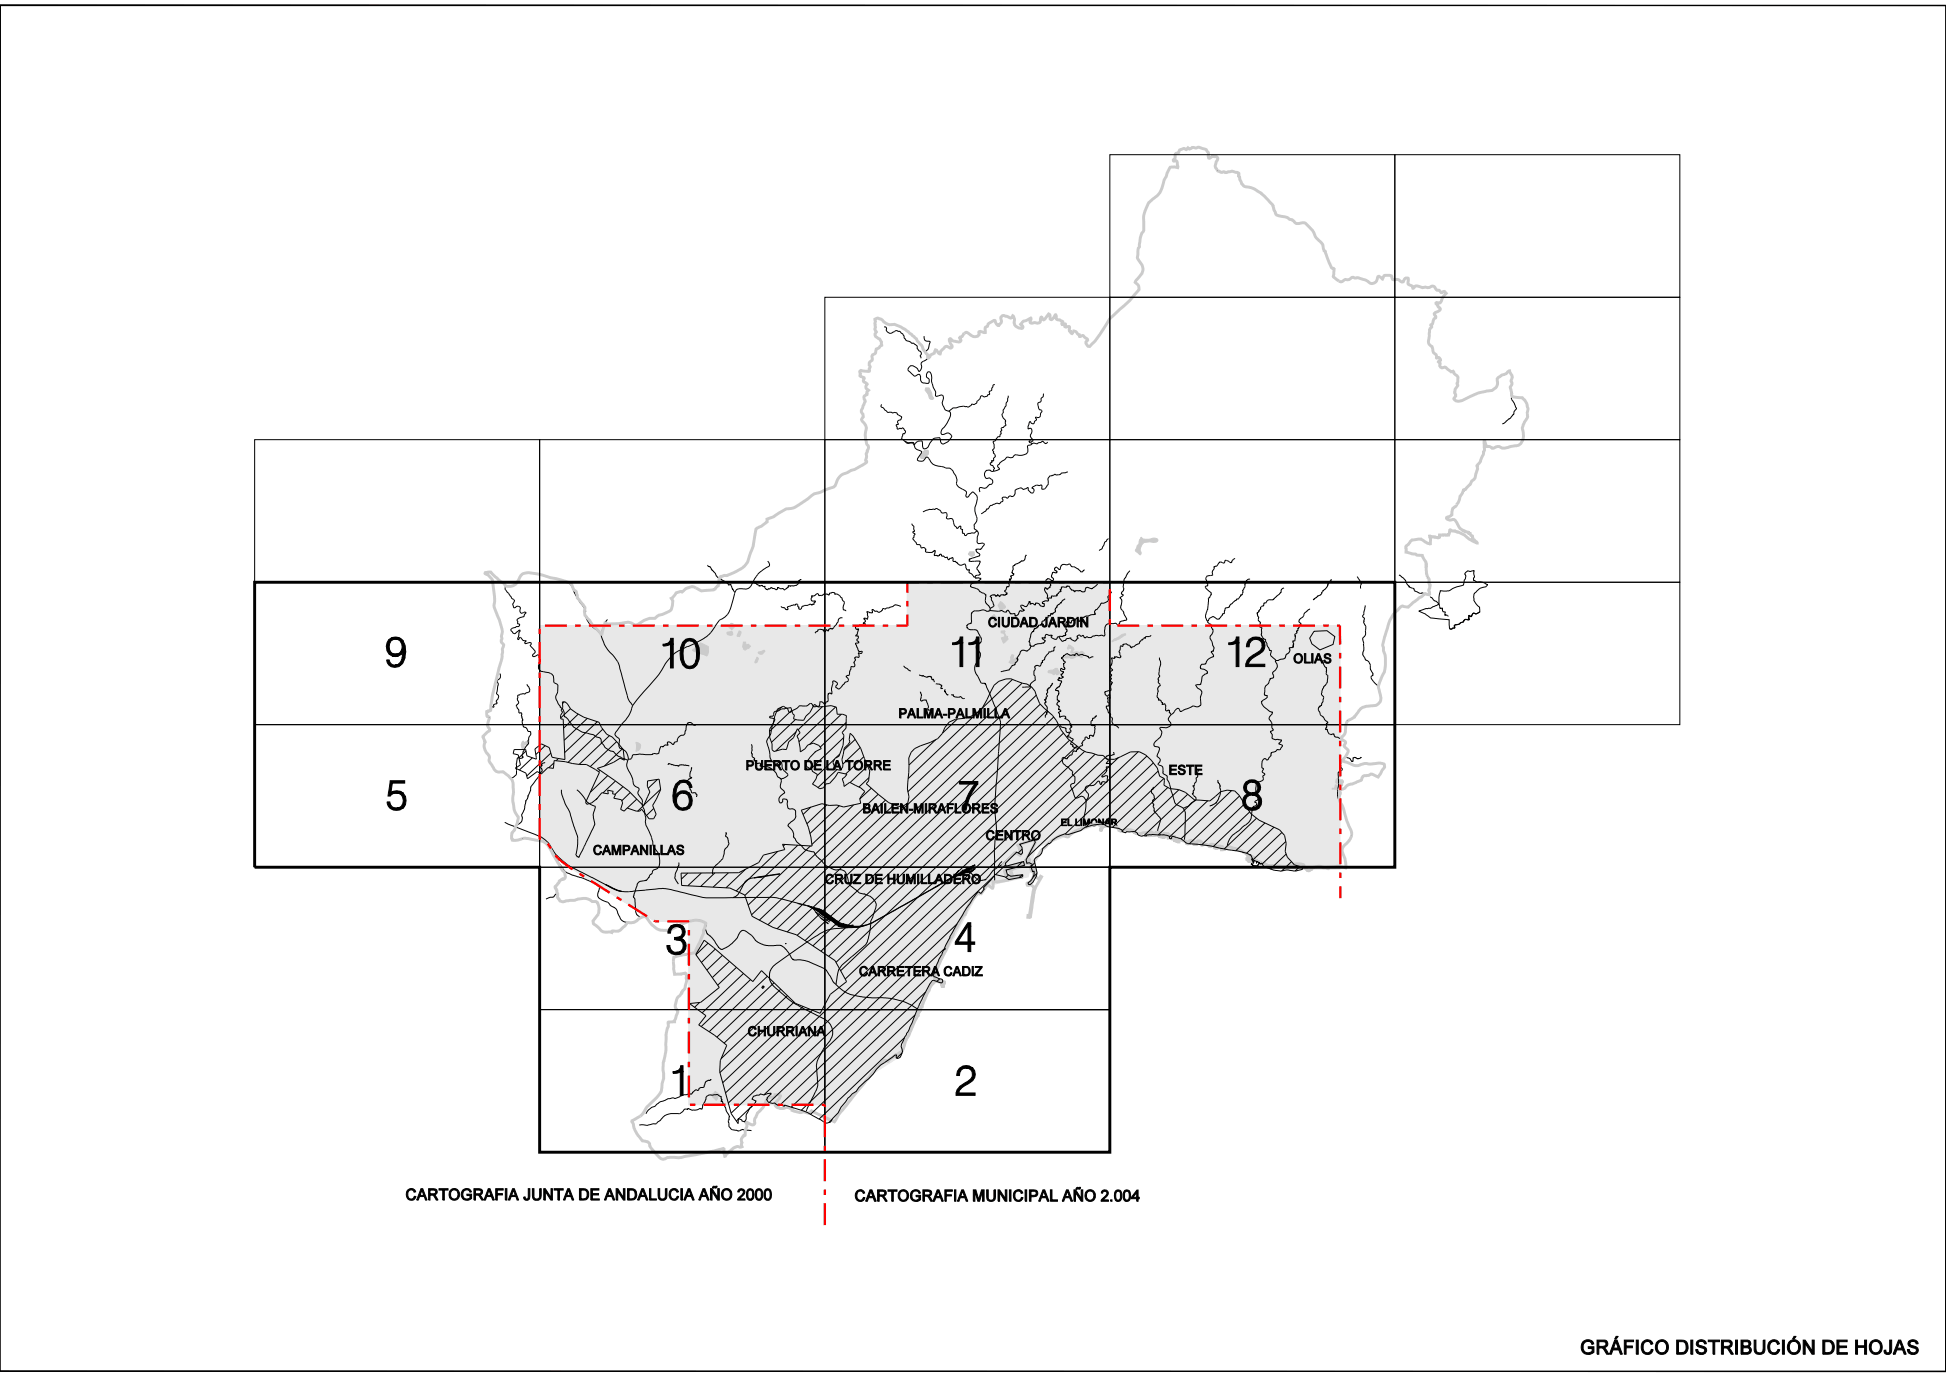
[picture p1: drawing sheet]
<svg xmlns="http://www.w3.org/2000/svg" width="420mm" height="297mm" viewBox="0 0 420 297" stroke-linecap="round" stroke-linejoin="round" font-family="sans-serif">
<defs><g id="words">
<g font-size="7">
<text x="83.1" y="143.9">9</text>
<text x="205.4" y="143.9">11</text>
<text x="265" y="143.9">12</text>
<text x="142.9" y="144.2">10</text>
<text x="83.2" y="174.7">5</text>
<text x="144.9" y="174.7">6</text>
<text x="206.5" y="174.9">7</text>
<text x="267.8" y="174.7">8</text>
<text x="205.8" y="205.4">4</text>
<text x="145.1" y="236.4">1</text>
<text x="206" y="236.4">2</text>
</g>
<text font-size="7" fill="#fe0000" x="143.6" y="205.9">3</text>
<g font-size="2.2">
<text x="213.2" y="135.3">CIUDAD JARDIN</text>
<text x="279.1" y="143.1">OLIAS</text>
<text x="193.9" y="155">PALMA-PALMILLA</text>
<text x="160.9" y="166.2">PUERTO DE LA TORRE</text>
<text x="252.2" y="167.2">ESTE</text>
<text x="186.1" y="175.5">BAILEN-MIRAFLORES</text>
<text x="128" y="184.5">CAMPANILLAS</text>
<text x="212.7" y="181.3">CENTRO</text>
<text x="178" y="190.8">CRUZ DE HUMILLADERO</text>
<text x="185.4" y="210.6">CARRETERA CADIZ</text>
<text x="161.4" y="223.6">CHURRIANA</text>
</g>
<text font-size="1.5" x="229" y="178.2">EL LIMONAR</text>
</g></defs>
<g fill="none" stroke="#000" stroke-width=".22">
<path d="M420 1.2l-419.9-.2-.2 253.7M239.5 33.4h61.5v30.8h-61.5zM254.7 32.3l-.2 .2a.56 .56 0 0 1-.7 .6l-.2 1-.4 .3M260.7 32.9v.7l.3 .6a1.33 1.33 0 0 1 1.7-.3M262.3 36.1l.1 .2a1.65 1.65 0 0 0 1.9 .8l.2 .1 1.1-.2M301 33.4h61.6v30.8h-61.6zM178 64.2h61.5v30.7h-61.5zM190.8 70.6a.53 .53 0 0 1 .5 .2 .53 .53 0 0 1 0 .6l.2 .2a.87 .87 0 0 0 1.4 .1 1.2 1.2 0 0 1 1.6 .2l.6 .6a1.53 1.53 0 0 0 1.4 1.3l.4 .3a1.23 1.23 0 0 1 1.1 1.2l.3 .4a.6 .6 0 0 1 .5 .5 .6 .6 0 0 1-.2 .6l.2 .5M199.4 72.5a.92 .92 0 0 0 .3 1 .92 .92 0 0 0 1 .2l-.1 .5a2.4 2.4 0 0 1-.9 1.8l.5 .6a1.49 1.49 0 0 1-1.2 1.5 .86 .86 0 0 0-.1 1.1v.2a.58 .58 0 0 1-.6 .7 1.56 1.56 0 0 0-1.9-1l-.4 .5a.67 .67 0 0 0 .5 .8l.7 .6a.76 .76 0 0 0 1-.2 .54 .54 0 0 1 .5 .8 .9 .9 0 0 0 1.1 1.1l.7-.1a.86 .86 0 0 0-.5-1.2l.2-1a.53 .53 0 0 1 .6-.1 .53 .53 0 0 1 .2 .6l.1 1.4 .5 1.6a1.48 1.48 0 0 1 .3 1.5v.1a.91 .91 0 0 0 1.1-.2l.2-.1a.62 .62 0 0 1 .3 1.1l-.1 .5a2.14 2.14 0 0 0 1.1 1.9l.2 .1M212.1 71.7l-.8-.1a.76 .76 0 0 1-.6 1h-.8l-1.1-.8M239.5 64.2h61.5v30.7h-61.5zM301 64.2h61.6v30.7h-61.6z"/>
<path d="M420 61.6l-.1 234.5-420-.2M55 94.9h61.5v30.8h-61.5zM116.5 94.9h61.5v30.8h-61.5zM178 94.9h61.5v30.8h-61.5zM190.3 87.3a.45 .45 0 0 0-.1 .5 .45 .45 0 0 0 .4 .2l.5 .6a1.09 1.09 0 0 0 1.3 .4l.3 .1h.8l.2 .4 .9 .5a.73 .73 0 0 1-.7 .8l-.2 .4 .2 .4-.5 .1 .2 .8h.8a.43 .43 0 0 1 .6-.1 .43 .43 0 0 1 .2 .5 .45 .45 0 0 1 .1 .5 .45 .45 0 0 1-.4 .3l-.4 1.1 .4 .1 .4 .4M195.3 95.3v-.1a1.87 1.87 0 0 0 1.7 .3l.3 .2v.4M195.3 95.3a1.13 1.13 0 0 0 1.4 .3h.3l.3 .5M197.3 96.1a1.64 1.64 0 0 0 1.5 1.3l.1 .3-.9 1.5a1.09 1.09 0 0 0 1.9-.5h.3a3.4 3.4 0 0 0 1.8 1.8l2.2 .5a1.58 1.58 0 0 1 1.8 1.3 3.7 3.7 0 0 1 .5 2.3l.7 .7a2.14 2.14 0 0 1 1.4 1l-.1 .7 .1 .3h.3l1-1.1 .3 .2a1.84 1.84 0 0 1 .5 2.5 3.6 3.6 0 0 0 .2 3.1l-.2 .6a1.1 1.1 0 0 0-.1 1.8l.3 .2M204.7 88.8l.4 .3a4.5 4.5 0 0 1-1.7 3.4l-.3 .6a.47 .47 0 0 0 .3 .7l1-.3a.98 .98 0 0 1 1 .7l-.1 .3a2.3 2.3 0 0 1-2 1.3l-.3-.4-.1-.8a1.68 1.68 0 0 0-2.2 1l-.4 .9-.8 .4a.55 .55 0 0 1-.4-.7v-.8l-.1-.2h-.4a1.24 1.24 0 0 0-1.3 .9M214.7 83l-.4 .1-.2 .6a.74 .74 0 0 1-.6 .9l.1 .5-.4 .1a.96 .96 0 0 1-1.4 .2l-.2 .2a1.52 1.52 0 0 1-.8 1.1v.2l-.4 .3h-.7l-.1 .2a.88 .88 0 0 1-1.1 .3h-.5l-1.5 .3a1.61 1.61 0 0 0-1.6 .6l-.2 .2M217.6 85.4l-.1 1.1-.3 .4a2.03 2.03 0 0 1-.7 1.6v.5a.79 .79 0 0 0 .1 1.3l.5 .6-.1 .6a.4 .4 0 0 1-.3 .6l-.1 .1a.4 .4 0 0 0-.5 .2 .4 .4 0 0 0 .1 .5l-.2 .3a.36 .36 0 0 1-.1 .6l-.1 .4a1.25 1.25 0 0 0-1 1l-.4 .1a2.08 2.08 0 0 1-.1 2l.2 .2-.1 .2a.85 .85 0 0 1 0 1.3v.4l-.4 .1a.3 .3 0 0 1 .1 .3 .3 .3 0 0 1-.4 .2 .52 .52 0 0 0 .6 .5l.1 .3a.31 .31 0 0 1 .2 .3 .31 .31 0 0 1-.2 .3l.1 .3M222.7 95.8l-.3 .2a.43 .43 0 0 0-.6 .4 1.3 1.3 0 0 1-.2 1.4 1.3 1.3 0 0 1-1.3 .5h-.2a1.09 1.09 0 0 0-1.4 .2 .79 .79 0 0 1-1.1 .2h-.3l-.7 .6a1.35 1.35 0 0 0-.9 .9 .38 .38 0 0 0-.4 .3 .38 .38 0 0 0 .1 .4l.3 .2v.2l-1.2 .4"/>
<path d="M225.2 85a1.11 1.11 0 0 1-.5 1.1v.5l-.2 .2a.49 .49 0 0 0-.5 .3 .49 .49 0 0 0 .1 .6 .74 .74 0 0 0 .7 .9l.1 .2-.3 .5a.66 .66 0 0 1-.2 .7 .66 .66 0 0 1-.8 0l-.1 .2 .2 .4-.4 .3a.45 .45 0 0 1-.4 .6 .45 .45 0 0 1-.5-.5l-.3 .2-.3 1.1 .1 .3 .4-.2a.59 .59 0 0 1 .5 .4 .59 .59 0 0 1-.2 .7 .92 .92 0 0 0 .3 1.4l-.2 .4-.6-.1a.44 .44 0 0 0 .5 .5l.1 .1M226.1 95.4a.54 .54 0 0 1-.5 .3 .54 .54 0 0 1-.5-.4h-.2a3 3 0 0 1-2 .4l-.2 .1M239.5 94.9h61.5v30.8h-61.5zM301 94.9h61.6v30.8h-61.6zM325.8 80.1a3.6 3.6 0 0 1-1.9 1.1 1.03 1.03 0 0 0-.6 1.6l-.2 .5-.7 .8M326.3 84.6v.9a1.62 1.62 0 0 0 .5 1.6l.5 1.2a1.55 1.55 0 0 0-.6 1.2l-.7 .8-1.3 1-.5 .2M196.8 113v.1a.98 .98 0 0 1 .4 1.2l.1 .4-.2 .1-.1 .1 .5 .4-.5 1.1 .6 .6a.75 .75 0 0 0 1 .6l.1 .4a.42 .42 0 0 0 .7 .2l.2 .1M199.2 110.5a5.1 5.1 0 0 1 2.6-.6h.1a.86 .86 0 0 1 1.1 .4l.3 .4 .7-.1a.63 .63 0 0 1 .3 1.1 .82 .82 0 0 0 1 .2l.4 .4 .3 1.1 .5 .6h.2l.4-.4 .3 .1a.52 .52 0 0 0 .3 .7v.7a.39 .39 0 0 1 .5 .4l.1 .1a3.2 3.2 0 0 1 2.1-.6l.5-.4M199.6 118.3l.2 .3-.1 .4a.52 .52 0 0 0 .8 .2 1.18 1.18 0 0 0 1.2-.3h.2l-.1 .5a.28 .28 0 0 0-.2 .4 .28 .28 0 0 0 .4 .1h.2a.61 .61 0 0 0 .8-.3l.1 .1a.37 .37 0 0 0 .2 .3 .37 .37 0 0 0 .4 0l.3 .3a.38 .38 0 0 1 .4 0 .38 .38 0 0 1 .2 .4l.2 .1 .2-.3 .5-.2 .2 .3a.39 .39 0 0 0 0 .5 .39 .39 0 0 0 .5 .1l1 .8 1-.3 .4 1.2 .3 .2 .3-.1-.1 .6 .7 .3 .4 .6 .3 .1M199.6 118.3h.1M210.9 114.6a.96 .96 0 0 1 0 1.3l.1 1.3 .2 .1h.6a.35 .35 0 0 1 .5-.1 .35 .35 0 0 1 .1 .4l-.7 .9h-.7a.33 .33 0 0 0-.4 .3 .33 .33 0 0 0 .2 .4l.2 .1a.35 .35 0 0 1 .4 .2 .35 .35 0 0 1 0 .3l-.1 .2-1.7 .6a.35 .35 0 0 0-.4 .4 .35 .35 0 0 0 .5 .2l1.7-.1a.83 .83 0 0 1-.3 1.1 .64 .64 0 0 0 .1 1.1l.1 .1a.37 .37 0 0 1 .3 .4 .37 .37 0 0 1-.4 .4h-.5l-.2 .4M210.9 114.6h.1"/>
<path d="M214.5 101.7l-.4 .1a.97 .97 0 0 0-1.2-.2 .97 .97 0 0 0-.3 1.3l.3 .3a.92 .92 0 0 1 1 .2 .92 .92 0 0 1 .2 1l-.5 .2-.4 .3a.91 .91 0 0 1-1.4 .3 .53 .53 0 0 0-.5 .4 .53 .53 0 0 0 .2 .6M221.5 119.8l-.2 .3-.1 .4a.6 .6 0 0 1-.7 .6l-1.5 .9a.54 .54 0 0 0-.3 .8l-.3 .8 .4 .2v.3l-.6 .2v.1a.31 .31 0 0 1 .1 .5 .31 .31 0 0 1-.4 .1l.1 .3-.4 .6a.44 .44 0 0 1 0 .8 .54 .54 0 0 0-.5 .6l-.3 .3 .6 .4v.2l-.5 .3-.7-.2-.5 .5-.3-.5-.3 .4-.5-.3a.77 .77 0 0 0-.9 .4l.3 .2v.5l.3 .4 .2 .9-.8 .5M230.5 101.8l-.6 .3a1.21 1.21 0 0 0-1.2 .3l-.7 .1-.4-.2-.6 .4a.99 .99 0 0 0-.8 1.4v.4l-.3 .4a.93 .93 0 0 1-1 .7l-.1-.8h-.5a1.2 1.2 0 0 0-1.5 .6 .49 .49 0 0 1 .3 .8 .49 .49 0 0 1-.9-.1l-.3-.3-.1-.6-.3 .2a.69 .69 0 0 1-1.1-.1l-.9 .3a1.06 1.06 0 0 0-.5 1 .69 .69 0 0 1-1.1 .5l-.3 .2a.36 .36 0 0 1-.3 .2 .36 .36 0 0 1-.3-.2h-.5a.29 .29 0 0 0-.2 .2 .29 .29 0 0 0 .2 .4 .39 .39 0 0 1-.5 .5 .54 .54 0 0 1-.9 .2l-1.3 .5-.6 .7-.3 .1-.2 .5-.9 .5M239.2 116.4h-.3l-.1 .4-.3 .2-.6 1.3-.7 .6M55 125.7h61.5v30.7h-61.5zM106 123.5l.5 .7a7.3 7.3 0 0 0 2.4 1.9l.1 .2a1.56 1.56 0 0 0 .4 1.5l.4 .3 .7 1.1a.51 .51 0 0 1 .5 .4 .51 .51 0 0 1-.2 .5l-.1 .4 .2 .6 .2 .1a.65 .65 0 0 1 .9-.3 .65 .65 0 0 1 .2 1 .51 .51 0 0 0 .4 .5 .51 .51 0 0 0 .6-.3l.3 .1-.3 .4a.62 .62 0 0 1-.8 .7h-.1a.66 .66 0 0 0-.7 .6l.2 .8h.2a.3 .3 0 0 1 .1 .4 .3 .3 0 0 1-.3 .1l-1 .3a.42 .42 0 0 0-.5 .3 .42 .42 0 0 0 .2 .5 .52 .52 0 0 0 .7 .4l.9-.7a.31 .31 0 0 1-.1 .6l-.2 1.4h.1l.2-.2a.28 .28 0 0 1 .3-.2 .28 .28 0 0 1 .2 .3l.3 .4h.6v.1a.27 .27 0 0 0-.3 .4 .27 .27 0 0 0 .5 .1l.4-.1a.37 .37 0 0 1 .6 0 .37 .37 0 0 1-.3 .6l.6 .6a.68 .68 0 0 1 .5 .9l-.2 .1a.35 .35 0 0 0-.3 .5 .35 .35 0 0 0 .5 .1l.7-.3 .2 .7a.75 .75 0 0 1-.1 1v.5a1.02 1.02 0 0 0 .4 1.4l1 .2a1.64 1.64 0 0 1 1.8 2.1l.9 .7-.1 1.6a1.49 1.49 0 0 0 0 2l.6 .9v.2M116.5 125.7h61.5v30.7h-61.5zM121.1 125.1l.9 .5a2.02 2.02 0 0 1 1.6 1.3M124.4 128.7l.7 1.2M126.4 132.1a4 4 0 0 0 2 3.6 3 3 0 0 1 1.4 1.5M129.8 137.2a8.4 8.4 0 0 0 2.8 4.6l.9 1.5 .6 2a30.4 30.4 0 0 0 1.8 6.2l.6 .8M131.1 133.7a6.8 6.8 0 0 0-1.3 3.5"/>
<path d="M152.7 122l.6 .3 .4 .8 .7 .8a1.78 1.78 0 0 0 1.2 1.1l1.5 .9 .1 .4 .5-.2 .4 1.1 .5 .6M158.6 127.8l-.1 .3a13.5 13.5 0 0 1-1.4 4.4l-.6 .7a4 4 0 0 0-2.2 2.1l-1.4 1.8M162.6 125.6l-.6 .9a1.87 1.87 0 0 1-2.2 .6 1.01 1.01 0 0 0-1.2 .7M165.7 121.1l.3 .5a.62 .62 0 0 1 0 .6 .62 .62 0 0 1-.6 .3 6 6 0 0 0-2.8 3.1M168.5 130.9l.8 .3a.56 .56 0 0 0 .8 .3l-.1-.2a.23 .23 0 0 1 0-.3 .23 .23 0 0 1 .3-.1l1.3-.3a.36 .36 0 0 1 .5-.2 .36 .36 0 0 1 .1 .5l.2 .2a.32 .32 0 0 0 .3 .4 .32 .32 0 0 0 .3-.4l.2-.3 1.1-.1a.71 .71 0 0 1 1-.1l.1-.2h.3v-.3l.3-.2-.2-.2a.51 .51 0 0 1-.7-.2 .51 .51 0 0 1 .2-.7l-.1-.2a1.15 1.15 0 0 0 1.2-.5l.1 .1a.61 .61 0 0 0 1 .3l.4-.3h.5a.36 .36 0 0 0 .5 .2 .36 .36 0 0 0 .2-.4h.2a.56 .56 0 0 1 .9 .3l.4-.1 .6 .3 .5 .6 .1 .3a.87 .87 0 0 1 .2 1.4v.1a.55 .55 0 0 0 .5 .9h.1M172.9 125l-.6 .4v.5l-.4 .5-1.2 .1-.5-.1a.92 .92 0 0 1-.7 .8l-.2 .2a.59 .59 0 0 0-.9-.3l-.2-.2a.25 .25 0 0 0-.4 0 .25 .25 0 0 0-.1 .3l-.2 .1-.6-.3a.45 .45 0 0 0-.4-.2 .45 .45 0 0 0-.4 .3h-.1a.52 .52 0 0 1-.7 0 .52 .52 0 0 1-.2-.5h-.3a.61 .61 0 0 0-.9-.1l-1.3-.9M178 125.7h61.5v30.7h-61.5zM181.8 133.3a.89 .89 0 0 0-1 1l-.6 .8a.71 .71 0 0 1-.8 .6l-.5 .1a.23 .23 0 0 1-.2 .4 .23 .23 0 0 1-.3-.2h-.2a.26 .26 0 0 1-.2 .3 .26 .26 0 0 1-.3-.3 .87 .87 0 0 0-1.4 .3l-.4 .3M194.4 130.9l-.4-.2a1.04 1.04 0 0 0-1.5 .3l-1.6 .4a.32 .32 0 0 0-.4 0 .32 .32 0 0 0-.1 .4 .76 .76 0 0 1-1.2 .1h-.4l-.5-.3v.5a.52 .52 0 0 1-.8 0l-.4-.1 .2 1v.6l-.6-.2-.2 .2a.49 .49 0 0 1 .3 .5 .49 .49 0 0 1-.4 .4l-.1 .1a.29 .29 0 0 1 .4 0 .29 .29 0 0 1 0 .4h-.3a.86 .86 0 0 0-1.1 .2h-.2a.35 .35 0 0 0-.4 .1 .35 .35 0 0 0 0 .5 .35 .35 0 0 0 .5 0l.1 .1-.3 1-.3 .2 .1 .2a.35 .35 0 0 1 .4 .1 .35 .35 0 0 1-.1 .5l-.2 .2 .1 .2a.29 .29 0 0 1 .3 .3 .29 .29 0 0 1-.4 .2l-.3 .1 .5 1.2a.59 .59 0 0 0 .3 .5 .59 .59 0 0 0 .7 0 .4 .4 0 0 1-.2 .5 .4 .4 0 0 1-.6-.2v.2a.43 .43 0 0 1 .2 .4 .43 .43 0 0 1-.3 .4 .35 .35 0 0 0-.5-.1 .35 .35 0 0 0-.1 .5v.1a.72 .72 0 0 0-.1 1.1l-.2 .4h-.6l-.3 1.4a.64 .64 0 0 1-.7 .6l-.1 .2a.61 .61 0 0 1 .5 .7 .61 .61 0 0 1-.7 .5l-1.2 1.4-.4-.1a.45 .45 0 0 1-.4-.4 .45 .45 0 0 1 .3-.5 .7 .7 0 0 0-1-.6l.1 .6-.3 .9v.8a.24 .24 0 0 1 0 .4 .24 .24 0 0 1-.4-.2l-.4 .2v.9a.61 .61 0 0 1-.4 .9 .36 .36 0 0 1-.4 .3 .36 .36 0 0 1-.3-.3l-.6-.1v.1a.69 .69 0 0 1-.2 .8 .69 .69 0 0 1-.8 .1 .71 .71 0 0 1-.8-.6l-.3-.1a1.53 1.53 0 0 1-1.4 .6l-.9-.1-.5 .5-1.6 1-.2-.1-.2-.4a.49 .49 0 0 0-.4-.5 .49 .49 0 0 0-.5 .3l-.4-.1-.9 .4a.86 .86 0 0 0-1 1.1l-.2 .1a.36 .36 0 0 0-.4-.1 .36 .36 0 0 0-.2 .4l1.1 .4-.5 1.3-.4 2-.9 1.5 .7 2.3a2.16 2.16 0 0 0 1.5 2.5l.2-.1a.52 .52 0 0 1 .7-.3 .52 .52 0 0 1 .3 .6 1.81 1.81 0 0 0 1.1 1.9l.1 .2a1.96 1.96 0 0 1-1.4 .9M210.5 124.6l.1 .2 .6-.1a.24 .24 0 0 1 .3 .1 .24 .24 0 0 1 .1 .3l-.9 .6-1.1 .4a.41 .41 0 0 0-.1 .4 .41 .41 0 0 0 .3 .3l1.3 .4 .4 .5 1 .5 .3 .4a1.58 1.58 0 0 0 .4 2l.5 .7M213.6 131.8l-.6 .1-.6-.3h-.4l-1.1 .3a.95 .95 0 0 0-1.3 1.1l.1 1.1a.4 .4 0 0 1-.4 .5l-.3 .1a.71 .71 0 0 0-.2 1 .71 .71 0 0 0 .9 .2l1.1 .1 .8 1.4M213.7 131.3l-.1 .5"/>
<path d="M222.5 139.5v.1a1.12 1.12 0 0 1-1.7 .7l-.6 .4-.1 .6-.6 .8 .1 .1a.71 .71 0 0 1-.5 .9 .58 .58 0 0 1-.6 .6l-.3 .4a2.39 2.39 0 0 1-1.9 .8l-.3 .1M224.9 134.2l-.1 .7h-.4a.24 .24 0 0 0-.3 .1 .24 .24 0 0 0 0 .2l-.9 .6-.1 .4-.4 .3-.2 .4-.4 1.5 .2 .3v.5l.2 .3M226.1 129.2a.29 .29 0 0 1 .1 .5 .29 .29 0 0 1-.4 0l-.8 .3v.2l.3 .1a.37 .37 0 0 1 0 .5 .37 .37 0 0 1-.5 0h-.3a.66 .66 0 0 0-1-.5l-.1 .2-.5-.3-.6 .2 .1-.3-.2-.2-.6 1h-.4l-.5-.2a.31 .31 0 0 0-.4 .1 .31 .31 0 0 0 .2 .4l.4 .3a.29 .29 0 0 1-.1 .4 .29 .29 0 0 1-.4 0l-.2-.1-.2 .3a.79 .79 0 0 1-.9 .8l-.1-.4a.78 .78 0 0 1-1.2-.5l-.1-.2a.36 .36 0 0 0-.6 .3h-.2a1.03 1.03 0 0 0-1.2-.2l-2.1-.1M227.8 139.6l-.3 .3a.42 .42 0 0 1 0 .5 .42 .42 0 0 1-.5 .1l-.6 .2-.8 1.1a.84 .84 0 0 1-.6 .9v.2l-.2 .2-.3 .7-.3-.1a.51 .51 0 0 0-.7 0 .51 .51 0 0 0-.1 .7v.2a.93 .93 0 0 0-.3 1.1l.3 .3v.8l-.8 .6-.2 .2-.1 .5-.1 .2h-1.6M228.5 137.4h-.2l-.3 .6h-.3l-.8-.5 .2-.3-.1-.1h-.6l-.3-.1a.5 .5 0 0 0-.5 .7h-.7l.7 .7a.97 .97 0 0 1-1.1 .5l-.6 .1-.8 .5h-.6M229.9 129.2l-1.8 1.6-.4 .8a.5 .5 0 0 1-.4 .8l-.2 .2-.3-.2-.1 .6-.5-.1-.1 .5M231.4 133.9l-.2 .6-.7-.4a.47 .47 0 0 0-.4 .8l.2 .2a.57 .57 0 0 0 0 1l-.4 .6a.32 .32 0 0 1 .1 .4 .32 .32 0 0 1-.4 .1l-.3 .2-.6-.1-.2 .1M234.1 123l-.2 .1a.44 .44 0 0 1-.7 .2l-.4-.5-.9-.4a.88 .88 0 0 1-1-.7l-.6 .2-.5-.1a1.02 1.02 0 0 0-1.1 1.1l-.7-.5-.3 .2a.43 .43 0 0 0 0 .5 .43 .43 0 0 0 .4 .2 .34 .34 0 0 1-.2 .4 .34 .34 0 0 1-.4-.2l-.3 .1-.1 .3a.75 .75 0 0 0 .3 1.1 .37 .37 0 0 1-.3 .4 .37 .37 0 0 1-.4-.3l-.2-.1a.51 .51 0 0 0-.7 .1 .51 .51 0 0 0 .2 .7h.5l.3 .5-.2 .4-.5 .5h-.1l-.2-.3a.3 .3 0 0 0-.3 .1 .3 .3 0 0 0 0 .4l.5 .8 .1 1M236.9 126.1l-1.1 .9-.8-.1a.45 .45 0 0 0-.8 .3 .48 .48 0 0 1-.2 .5 .48 .48 0 0 1-.5 0 .58 .58 0 0 0-.8-.2h-.5l-.3 .2-.4-.3a.84 .84 0 0 1-.7-.8l-.5-.1-.1 .2h-.5a.37 .37 0 0 0-.5-.1 .37 .37 0 0 0-.1 .5l-.3 .2 .2 .4-.3 .1-.6 .5a.29 .29 0 0 1-.1 .4 .29 .29 0 0 1-.4-.1h-.6l-.1 .5-.8 .1M239.5 125.7h61.5v30.7h-61.5zM240 127.8l-.9 1 .1 .9-.9 .5h-.5l-.3 .2a2.18 2.18 0 0 1-1.1 1.4l-.2 .3a.34 .34 0 0 1 .1 .5 .34 .34 0 0 1-.5 .1l-2.2 .6M243.9 123.2l-.6 .7-.4 .8a2.99 2.99 0 0 0-.4 2.1 1.06 1.06 0 0 1-.4 1.2v.2l.3 .3-.7 .5 .4 .6-.1 .9a.84 .84 0 0 0 .1 1.1l.4 .5 .7 1.7-1.5 .4-.2 .7h-.1a.94 .94 0 0 0-1.3-.3h-.9a1.94 1.94 0 0 0-.7 2.4l-.2 .3-.5-.2-1.9 .2a1.03 1.03 0 0 1-1.4 .1l-.4 .3-.4-.6a.53 .53 0 0 1-.8 0l-.4 .2 .2 .5-.3 .2a.42 .42 0 0 1-.7 .3l-.5-.3-.1-.3-.4 .1a.63 .63 0 0 0-.8 .5l-.7 .1-.7-1"/>
<path d="M245.8 138.9l-1.2 .7a.38 .38 0 0 1-.5 .2 .38 .38 0 0 1-.2-.4l-.3-.1a.86 .86 0 0 0-1.2-.1l-.1 .3h-.5l-.1 .8a.44 .44 0 0 0 0 .7l.1 .5a.3 .3 0 0 1 0 .4 .3 .3 0 0 1-.4 0l-.9-.1v.3h-.6l.1 .4-.1 1a.32 .32 0 0 0-.3 .2 .32 .32 0 0 0 .1 .4l.3 .3a.17 .17 0 0 1 .1 .2 .17 .17 0 0 1-.1 .2l-.3 .1a.37 .37 0 0 0-.2 .4 .37 .37 0 0 0 .4 .3v.3l-.4 .1v.2a.37 .37 0 0 1 .3 .4 .37 .37 0 0 1-.2 .3l.4 .4-.3 .8 .1 .9-.8 .2a.46 .46 0 0 0-.5 .2 .46 .46 0 0 0 .1 .6l.3 .3 .4-.3a.39 .39 0 0 1 .3 .6l-.1 .1h-.5l.2 .3-.1 .5 .2 .3a.42 .42 0 0 1 0 .5 .42 .42 0 0 1-.5 .1 .69 .69 0 0 0 .3 .9l.1 .5 .5 .4v.5l.4 .3-.1 .6a1.09 1.09 0 0 0 1 1.1l.5 .5M245.8 138.9h.1M248.4 137.1a1.14 1.14 0 0 1-1.1 .3l-.2 .3-.3 .1-.8 .7-.2 .4M260.6 134.1l.4 .5a.94 .94 0 0 1 .5 1 1.06 1.06 0 0 1-.2 1.5 .72 .72 0 0 0 0 1l.7 1.9-.1 .5-.5 .2 .5 .9-.6 .4a2.01 2.01 0 0 0-1.1 1.2l-.7 .2a.54 .54 0 0 0-.4 .4 .54 .54 0 0 0 .3 .6l.6 .1a.59 .59 0 0 1 .5 .8l-.4 .2-.6 .5-.4 1.7-1 .2 .3 .6 .8 .5 .2 .3-.3 1.1v1.8l-.5 .4-1.2-.2-2.1 1a.44 .44 0 0 1-.6 .1 .44 .44 0 0 1-.2-.5l-.1-.1a.77 .77 0 0 0-.9 .7l-.7 .7M262.6 122.1l-.1 .1a.43 .43 0 0 0-.5 .6l-.4 .6 .1 .7-.1 .1a1.35 1.35 0 0 0-1.3 .4l-.1 .4 .3 .8a.44 .44 0 0 1 .1 .5 .44 .44 0 0 1-.4 .3l.1 .4 .9 .8a.49 .49 0 0 1 .1 .7l-.5 .8-.1 2.2-.2 .4a1.98 1.98 0 0 0 0 2.1l.1 .1M262.6 122.1h.1M266.5 120.5l-.6 .5a.39 .39 0 0 1-.3 .5 .39 .39 0 0 1-.4-.4l-.7-.2-.2 .4a.36 .36 0 0 1-.3 .3 .36 .36 0 0 1-.3-.2 .68 .68 0 0 0-.9 .5l-.2 .2M269.8 125a.87 .87 0 0 0-1 .9l-.1 .2v.6l-.3 .4a.55 .55 0 0 0-.2 .8 .5 .5 0 0 1-.4 .6v.1a1.13 1.13 0 0 1-.9 .8l-1.5 1.3a.8 .8 0 0 1-.9 .6l-.2 .6a.41 .41 0 0 1 0 .5 .41 .41 0 0 1-.5 .1v.3l-.6 .8h-.5l-1-.5-.7 .4-.4 .6M277.1 126.9a.73 .73 0 0 0-.6 .9l-1.5 1.4a1.21 1.21 0 0 1-1.2 .3l-.3 .2a.59 .59 0 0 1-.7 .5 .65 .65 0 0 1-.6 .8l-.2 .1a.48 .48 0 0 1-.3 .7v.2a.39 .39 0 0 0-.3 .6l.1 .4a.69 .69 0 0 1 .1 .8v.1a.68 .68 0 0 1 .2 1.2l.1 .2 .4 .2v1.1a.8 .8 0 0 0 .3 1M282.7 131.4l-1.2 1.1a1.42 1.42 0 0 1-.9 1.1 .61 .61 0 0 0 .2 1.1l-.7 1v.3a.32 .32 0 0 0-.3 .3 .32 .32 0 0 0 .1 .3l-.1 .1a.44 .44 0 0 0-.3 .3 .44 .44 0 0 0 .1 .4l-.1 .3a.44 .44 0 0 1-.4 .6l-.1 .3 .2 .5-.1 .3a.34 .34 0 0 1-.1 .4 .34 .34 0 0 1-.4 0 .29 .29 0 0 0-.3 .2 .29 .29 0 0 0 .1 .3l-.3 .7a1.37 1.37 0 0 0-.8 1.1l-1.4 .5h-.6M283.6 136.3l2.8-.2 1.7 1.3-.4 1.7-2.8 1.2-1.8-1.3-.4-1.3zM287.4 125l-.8 .8v.4l-.3 .6-1 1.2a1.1 1.1 0 0 1-1 .7l-.9 .7"/>
<path d="M292.9 124.4l.4 .7a1 1 0 0 1 .3 1.3l.1 .6M294.7 130.7l-.3 1.8a.51 .51 0 0 0-.3 .5 .51 .51 0 0 0 .4 .5l-.2 .9 .5 .8-.1 .8a1.72 1.72 0 0 1-.6 1.9l.2 .8v1.8a1.21 1.21 0 0 0 .3 1.6l.2 .4a1.7 1.7 0 0 1 1 2l.4 .7a.57 .57 0 0 1-.3 .9 3.8 3.8 0 0 0 1.4 1.9l.7 2.6M301 125.7h61.6v30.7h-61.6zM306.2 131.9l1.5-.6h1l1.9-.9v-1.5l.3-1.4 .7 .1a2.46 2.46 0 0 0 2.1-.7l2.2-.6 .1-1.1a1.03 1.03 0 0 0 .2-1.4 .82 .82 0 0 1 1.2-.5l.8-.1-.1 .6 .1 .8-.2 .2v.5l.6 .3a3.7 3.7 0 0 1 2.5 .6 1.46 1.46 0 0 1-1.3 .7 2.31 2.31 0 0 0-1.7 2.1v.1a1.97 1.97 0 0 0 .9 1.7 1.11 1.11 0 0 1 .4 1.3l-.8 .4-.6-.1-.4 .7-.6-.2v.6l.1 .2a.57 .57 0 0 1-.8 0l-.3 .2-.2 .4-.5 .1-.4 .3-1 .3 .1 .5-.4 .1a.46 .46 0 0 1-.6 .2 .46 .46 0 0 1-.2-.7v-1.3l-1.6-.2a5 5 0 0 1-3.8-1.2zM307.8 121.9v2l.2 .5a1.64 1.64 0 0 1 .4 1.6l.2 .3-.1 .6a1.42 1.42 0 0 0 0 1.4v.1l-1.1-.2a.73 .73 0 0 0-.9-.1l-.5-.3a.96 .96 0 0 1-.9-.8l-.9-.3-.7-.8-.2-.6-1.4-1.2M308.7 128.8l1.1 .9a1.83 1.83 0 0 1 1.1 1.6h.4a.59 .59 0 0 0 .6 .8v.1a.34 .34 0 0 0 0 .5 .34 .34 0 0 0 .4 .1l.3 .2M319.4 132v.1a1.09 1.09 0 0 1-1.4 .2l-.3 .4a.29 .29 0 0 1-.1 .3 .29 .29 0 0 1-.4-.1h-.2v.3l-.1 .2a.2 .2 0 0 1 .2 .3 .2 .2 0 0 1-.4 0 .93 .93 0 0 0-1 .6l-1 .5a.49 .49 0 0 0-.6 0 .49 .49 0 0 0-.1 .5l-.1 .2-.4 .1-.3 .2-.4-.2M55 156.4h61.5v30.8h-61.5zM105 154a.78 .78 0 0 0 .6 .9l-.4 1.6 .5 .9v.3l-1.5 1.3 .2 .5a1.34 1.34 0 0 1 .1 1.4 4.2 4.2 0 0 0 1.1 2.5v.2a1.44 1.44 0 0 0 .6 1.7l.2 .2a1.78 1.78 0 0 0 2.2 1.1l1.6 1.4M107.9 145.4l.1 .5a1.06 1.06 0 0 1-.6 1l-.1 .2a1 1 0 0 1 .1 1.1l-.1 1.1a.59 .59 0 0 0 .3 .8l-.1 .8-.3 .3-.1 .3a.27 .27 0 0 1 .1 .4 .27 .27 0 0 1-.3 .1 .44 .44 0 0 0-.3 .6h-.1a.31 .31 0 0 0-.5 0 .31 .31 0 0 0 .1 .5l-.3 .3-.8 .3M113.7 147.7l.1 .2a1 1 0 0 1 .3 1.5l-.9 .4a1.6 1.6 0 0 0-1.5 .4l.1 .4a.69 .69 0 0 0 .1 .9v.3a.66 .66 0 0 0-.2 1.1l.3 .4a.42 .42 0 0 0 .1 .5 .42 .42 0 0 0 .5 .1v.9a.85 .85 0 0 1 .1 1 .96 .96 0 0 0 .7 1.2l.2 .2a.73 .73 0 0 0 .9 .7 1.11 1.11 0 0 1-.4 1.2l-.1 .7a.93 .93 0 0 1-.5 1.3l-.6 1.1-.2 .7a.22 .22 0 0 0-.1 .3 .22 .22 0 0 0 .3 .1l-.1 .2a.66 .66 0 0 1-.9 0 1.19 1.19 0 0 0-.4 1.3l-.1 1a1.51 1.51 0 0 1-.9 2.1l-.3 .1M116.5 156.4h61.5v30.8h-61.5z"/>
<path d="M120.9 152.6a2.09 2.09 0 0 1 .9 2.1l.8 .5 .4 .7a4 4 0 0 0 2.3 1.9l.5 .3 2.4 .5 .5 .4a1.02 1.02 0 0 1 1.1 1.3l.8 1.1 .9 .6a2.24 2.24 0 0 1 1.6 1l1.1 .7 1.3 .4M120.9 152.6h.1M121.8 151.5l-.4 .3M123.1 153l-2.1 2M124.8 154.1l-3.2 3.1M126.8 155.1l-5 4.7M128.9 155.8l-7.1 6.7M130.1 157.4l-7.5 7.2M131.5 158.8l-6.5 6.2M136.3 152.9a7.1 7.1 0 0 1-2.2 3.6l-1.1 1.4a.73 .73 0 0 0-.3 .8 .73 .73 0 0 0 .6 .5 1.11 1.11 0 0 1 .3 1.5v.3a.74 .74 0 0 0 .8 .7l.8 .8 .4 .9v.5M136.3 152.9h.1M136.5 152.3l-.2 .6"/>
<path d="M145 141.6l-1 1.1a26.1 26.1 0 0 1-5.1 6.6l-2.4 3M150.2 156.5h-.4a.96 .96 0 0 0-1.3-.4l-.4 .7-.3 1.5-.4 .4a1.37 1.37 0 0 0-1.3 1.4 .73 .73 0 0 0-.8 .6l-.2-.1a.64 .64 0 0 0-.4-.4 .64 .64 0 0 0-.7 .1l.1 .6a1.1 1.1 0 0 0-1.1 .3l-.2-.1a1.55 1.55 0 0 0-.6 1.4 1.06 1.06 0 0 1-1.2 .1l-.5 .3-2.3-.1-1.2 .1a.73 .73 0 0 0-.7 .8l-.7 .2M168.7 152.6l-1.1 1.1M170.9 153.3l-4.8 4.6M171.7 155.3l-5.2 4.9M171.8 157.9l-4.4 4.2M177.5 152.5l-5.2 5M178 156.4h61.5v30.8h-61.5zM180.4 152.6l-8 7.5M181.6 154.2l-6.8 6.4M182.1 159.2l-7.1 6.8M182.6 155.9l-5.6 5.4"/>
<path d="M184.6 159.6l-2.5 2.3M195 143.8l1.5 1.1M198.3 145.7l1.1 .2a1.12 1.12 0 0 0 1.3 .1 .59 .59 0 0 1 .5 .7l.3-.1 .2 .6M198.6 149.3l.3 .7-.1 .5a.55 .55 0 0 0 .1 .8l.3-.1a.6 .6 0 0 1 .6-.1 .6 .6 0 0 1 .3 .6l.3 .6-.1 .6M201.9 159.7l-5.7 5.4M202 147.6l.8 .1a.37 .37 0 0 1 .4 .2 .37 .37 0 0 1-.1 .4v.3h.4M203.4 158.3l-1 1.1-1.6 .8-2.2 .8a3.5 3.5 0 0 0-2.4 4.3l-.4 5 .4 1.7-.3 1.3M204 148.8l-.2 .4 .6 .7 .3 .1M205.3 150a.38 .38 0 0 1 .6 .3l.6 .2 .9-.1 .4 .4 .4-.1M206.3 155.2l-1.4 .7-1 1.2-.5 1.2M206.6 155.2l-3.2 3M210.8 153.9l1.3-1.2 1.8-3.5a3.8 3.8 0 0 1 5.5-2.2l1.3 .5a3.3 3.3 0 0 1 3 2.8l.7 1.5 2.7 2.6 .9 1.2a12.6 12.6 0 0 0 6.5 6.7l1.2 .2 1.3 .5 1.1 .1 .8 .8h1.6l1.4-.6a4.3 4.3 0 0 1 6.6 .8l1.3 1.7 .5 1.7 1 .6-.1 1.4 1.3 .7 1.9 .2 1.4 .6 2 1.7 3.3 .2 2.4-2 1.3-.3 1.7 .1"/>
<path d="M211.1 146l.6 1.4 1 .2 2.4 6a6.1 6.1 0 0 1 .7 4.6l-.7 9.7a40.3 40.3 0 0 0 0 11l-.5 4.7v6.7M218.5 146.7l-22.5 21.4M220.6 147.4l-24.7 23.5M222.6 148.3l-54.9 52.2M223.7 150.1l-53.8 51.1M224.5 152l-52.4 49.9M225.9 153.4l-52.2 49.6M227.2 147.4l-.5 .9-.7 .7 .1 .5-.2 .2 .1 .6-.2 .2v.3a.28 .28 0 0 0-.3 .3 .28 .28 0 0 0 .2 .3v.2a.39 .39 0 0 0-.3 .4 .39 .39 0 0 0 .4 .3l.2 .4v.6l.2 .4-.3 .1v.3l-.3 .3v.5M227.4 154.8l-52 49.4M228.5 156.5l-51.3 48.8M228.9 156.5l.2 .4a.8 .8 0 0 1 1 .6 .55 .55 0 0 0 .2 .6 .55 .55 0 0 0 .6 0M229.5 158.2l-50.6 48.2"/>
<path d="M230.9 159.8l-50.5 47.9M230.9 158.1l-.2 .6a.22 .22 0 0 0-.3 .1 .22 .22 0 0 0 .1 .3 .22 .22 0 0 0 .3 0l.3 .2a.41 .41 0 0 1 .5 .3 .41 .41 0 0 1-.4 .5l-.1 .5 .5 .2a.44 .44 0 0 0 0 .5 .44 .44 0 0 0 .5 .1h.3l.3 .2M236 141.8l-1 .2-.2-.3-.9-.2-.3-.2h-.3a.57 .57 0 0 1-.9-.3l-.5 .5-.2-.2a1.16 1.16 0 0 1-1.3-.2l-.1-.1-.7 .5-.5 .5 .4 .7 .4 .1-.4 .4 .1 .8a.33 .33 0 0 1 .1 .5 .33 .33 0 0 1-.5-.2 .28 .28 0 0 0-.3 .3 .28 .28 0 0 0 .3 .3l.4 .2-.4 .4h-.2l.2 .4a.24 .24 0 0 1 .3 .3 .24 .24 0 0 1-.4 .2l-.5-.1v.2l-.3 .2 .2 .2a.38 .38 0 0 1 .4 0 .38 .38 0 0 1 .2 .4l-.3 .7-.7 .6a.27 .27 0 0 0-.3 .4 .27 .27 0 0 0 .5 0l.2 .2v.5l-.3 .6v.7l.5 .3-.2 .2a.5 .5 0 0 0-.4 .5 .5 .5 0 0 0 .4 .4l.1 .2a.4 .4 0 0 0-.1 .4 .4 .4 0 0 0 .4 .3v.3l-.5 .2 .3 .2v.8l1.1-.2 .2 .1-.1 .4a2.02 2.02 0 0 1 1.2 1.6h.2v.1a.53 .53 0 0 0-.4 .5 .53 .53 0 0 0 .3 .5l-.3 .3M236.6 154.4v.2l-.2 .1-.1 .2a.53 .53 0 0 0-.6 .6 .58 .58 0 0 0-.3 .7 .58 .58 0 0 0 .6 .4 .25 .25 0 0 1 .3 .1 .25 .25 0 0 1-.1 .3l.2 .4-.3 1.3a.28 .28 0 0 1-.3 .2 .28 .28 0 0 1-.3-.2h-.3l-.1 .3a.3 .3 0 0 1-.1 .4 .3 .3 0 0 1-.4-.3 .35 .35 0 0 0-.4 .1 .35 .35 0 0 0 0 .4l-.7 .8a.38 .38 0 0 1 .1 .5 .38 .38 0 0 1-.5 .2l-.4 .5M239.5 156.4h61.5v30.8h-61.5zM250.2 141.9v.3a2.01 2.01 0 0 1 0 2l-.1 1.5 .2 .2M250.3 145.9l-.4 .6 .1 .9a.43 .43 0 0 1 .4 .4 .43 .43 0 0 1-.3 .4 .79 .79 0 0 0-.1 1l-.2 .6a.72 .72 0 0 0 .3 1.1v.2l.5 .1v.3l.3 .2-.1 .3 .2 .1a.38 .38 0 0 1 .5 0 .38 .38 0 0 1 .1 .5v.3a.33 .33 0 0 0-.1 .4 .33 .33 0 0 0 .4 .1l.2-.1a.28 .28 0 0 1 .3 .1 .28 .28 0 0 1 0 .4l.4 .5M250.3 145.9h.1M252.8 154.3l-.5 .6a.84 .84 0 0 0 .4 1.1 .93 .93 0 0 1-1.4 1h-.8l-.2 .3a1.44 1.44 0 0 1-.5 2.3 1.18 1.18 0 0 0-.7 1.3l.4 .3a.64 .64 0 0 1 .7 .3 .64 .64 0 0 1-.1 .8l-.4 .8 .1 .2a.87 .87 0 0 1 .6 .8 .87 .87 0 0 1-.5 .8l.1 .1a1.01 1.01 0 0 1 1 1v.9l.8 .5 .1 .4a.94 .94 0 0 0 .3 1l1.3 4.4 .4 .4 1.5 .9M273.9 154.9l.1 .5a2.3 2.3 0 0 1 .6 1.8l.2 .4-.6 .3v.1a1.41 1.41 0 0 1 .4 1.4 1.22 1.22 0 0 0 1.3 .2l.5 .1a.5 .5 0 0 1-.4 .7l.1 .2 .7 .3-.2 .4a.71 .71 0 0 1-1 .5l-.3 .4-.7 .2-.3 .2a1.12 1.12 0 0 1-.5 1.1 .32 .32 0 0 1-.4 .3 .32 .32 0 0 1-.3-.3 1.03 1.03 0 0 0-.8 1.3v.7l.4 .3a.55 .55 0 0 0-.3 .6 .55 .55 0 0 0 .5 .4l.1 .2a.56 .56 0 0 0-.3 .9M273.9 154.9h.1M274.2 141.4l1.1 1.2"/>
<path d="M275.3 142.6l.1 .5a1.49 1.49 0 0 1-.7 2.1v.2l.2 .4a.52 .52 0 0 1-.1 .5 .52 .52 0 0 1-.6 .2l-.5 1.1a1.64 1.64 0 0 0-.8 1.8 .46 .46 0 0 0 0 .6 .46 .46 0 0 0 .5 .1l.1 .1a1.12 1.12 0 0 1-.9 1 .63 .63 0 0 0 0 1.1l1.6 1.3a.37 .37 0 0 1 .5 .3 .37 .37 0 0 1-.4 .4l-.4 .6M285 142.2l.6 .8 .2 .8a1.41 1.41 0 0 1 .4 1.5l.1 .2a1.82 1.82 0 0 1 .1 1.9l-.3 .5-.4 .2-.4 1.2a.87 .87 0 0 0 .4 1.2l-.2 .9-.2 .3a.52 .52 0 0 1-.4 .6l-.1 .3a.79 .79 0 0 0 .1 1.2 1.02 1.02 0 0 0 .7 1l.4 .7 .4 .2a.27 .27 0 0 1 .2 .4 .27 .27 0 0 1-.3 .1l-.1 .3a.47 .47 0 0 1-.1 .7l.1 .3 .3 .1a.97 .97 0 0 0 1.4 .8 .71 .71 0 0 0 .9 .8l.7 .3M289.5 159.5l.3 .2a.65 .65 0 0 1 .6 .5 .65 .65 0 0 1-.3 .7l.9 1.1-.1 .4-.5 1M298 150.7a1.63 1.63 0 0 1-1.5 1.6 3.5 3.5 0 0 0-3.4 1.4l-.6 .8a1.92 1.92 0 0 1-1.4 .9 3.4 3.4 0 0 0-.8 2.7l-.2 .6-.5 .4-.1 .4M108.9 177.5l3.3 1.3a21.4 21.4 0 0 1 5.3 2.4 7.9 7.9 0 0 1 2.3 3l1.8 1.7a11.6 11.6 0 0 0 4 2.4l5.1 2.6M110.2 168l.2 .2a7.2 7.2 0 0 1 .3 4v1a5.1 5.1 0 0 0 1.1 3.1l.1 .3-.5 1.6M111 161.8h2.5l.2 1.3 2.1 .8-.3-2.2 1.4-1.1 1.6 .8 .6 2 2.8 .5-.4-8.7h-.5v-.7l.4-.8-.3-.4 .4-.6-.1-1.2h.5l.5 .4 .8 1.1 1.1 .9 1.7 .9 3.3 1.1 .5 1.1 1.1 1.5 1.2 .6 2.4 2.7 .3 2.3-1-.4-1.4 .8-3.5 1.4 6.7 4.8 3.3 3.2 1.4-3-.6-1.2 .1-1.1 2.5-.4 .3 2.2-1.7 3.5 .7 1.9-.5 .9h-1l-1.6-2-.4 .4h-.8l-1.9-.7-.7 .7-.7-.4 .4-1.4-.3-.7-1.6-.3 .4-.8-.7-.2 .1-.5-1.1-.2 .1 .8-1.4-.3-1.1 1.4-1.1 .8-1 .3-.3-.4 3-6.5-2.9-1.7h-1.4l-3.1-.6-2.4-.2-.2 1.7-1.2-.2-1.4 1.4-.8-.6-2.2 1.6-.3-1.2-2.2-1.1 1-.7-.4-2.2-1.1-.2zM111.4 178.2l-.1 .1a2.32 2.32 0 0 1-.8 1.5l-.1 1.2 .2 .3a5 5 0 0 0 2.5-.4h.2M112.6 176l.1 .4a1.67 1.67 0 0 1-1.2 1.8h-.1M112.6 176h.1M113.5 162.1l-1.5 1.5M114.9 163.6l-2.8 2.6"/>
<path d="M117.7 164.6l-.7 .2-.1 .5a.43 .43 0 0 0-.2 .4 .43 .43 0 0 0 .3 .4 .82 .82 0 0 1-.5 .9l-.1 .4-1.8 2.4-.1 .8-.7 1.8-.3 .5-.3 1.9-.6 1.2M117.7 160.9l-2 1.9M118.9 162.5l-5.2 5M119.6 164.7l-1.2 1M120.5 163.7l-.5 .5M121.2 170.5v.1a15.3 15.3 0 0 0 1.9 5l1.6 5.1v1.5l-.3 1.7a.6 .6 0 0 0 .1 .9l.1 .2 .1-.1 .2 .2 3-6a2.25 2.25 0 0 0 .2-2.6l-.1-.7 .5-1.7-1.2-.5a5.1 5.1 0 0 1-1.7-2l-1.1-1.1M128.9 172.3l-.3 .3M129.5 166.3l-.3 .3M131.2 167.4l-3.8 3.6M132.8 168.6l-2.7 2.5M133.1 160.1l-5.7 5.4M134.3 161.6l-3.9 3.7"/>
<path d="M134.5 169.8l-1.8 1.7M134.8 164h-.1M135.5 164.1l-.2 .8 .1 .9a9.9 9.9 0 0 1 1.4 3.6l.8 .6a.65 .65 0 0 1 .1 1.1l.4 .8a1.33 1.33 0 0 1 .6 1.3 2.32 2.32 0 0 0 .4 1.7l.2 1.5a4 4 0 0 0 .7 3l.8 2a2.87 2.87 0 0 0 .8 2.1 3.8 3.8 0 0 1 .7 3.2 1.43 1.43 0 0 1-1.3 1.1l-.2 .2v.5l-.5 .4-.3 .6a1.77 1.77 0 0 1-1.8 .7h-.1a1.91 1.91 0 0 0-.8 1.6l-.5 1.3a.65 .65 0 0 0 .2 .9l.2 1.9a1.88 1.88 0 0 0 .8 2l.3 .2M135.6 163.9l-.1 .2M136 171.1l-1.8 1.7M137.4 172.5l-2 1.9M138.9 173.9l-1.3 1.2M141.1 174.5l-1.6 1.5M141.9 168.2l-2 1.9M142.6 170.3l-3.7 3.5M144.2 165.1v-.1a.59 .59 0 0 1 .9 0l1 .2a.47 .47 0 0 0 .7-.1l.4-.1 1.6 .3M149.2 165.6l-.3 1.6a.44 .44 0 0 0 .4 .7l-.6 .2-.5 .5 .1 .3a.49 .49 0 0 0 .6 .5l.1 .3"/>
<path d="M156.8 179.7v.3a.42 .42 0 0 0-.2 .4 .42 .42 0 0 0 .4 .4l.2 .8a1.58 1.58 0 0 1-.7 1.7l-.2 .3a3.3 3.3 0 0 1-1.5 2.9l-.7 .7-.2 .5-.1 1M162.2 160.6l.1 .4-.1 1.5 .2 .3a.84 .84 0 0 0 .5 1 .35 .35 0 0 0-.1 .3 .35 .35 0 0 0 .3 .3 .52 .52 0 0 0 .3 .4 .52 .52 0 0 0 .6-.1l.1 .2a.36 .36 0 0 0 0 .5 .36 .36 0 0 0 .5 0l1.4 .2 1.5 1.2a1.7 1.7 0 0 0 1.1 1.3M168.6 168.1v.5a1.3 1.3 0 0 0 .3 1.9 .49 .49 0 0 1 .5 .5 .49 .49 0 0 1-.5 .4 1.08 1.08 0 0 0-.4 1.9 .74 .74 0 0 0 .5-.8h.1a.67 .67 0 0 1 .8 .2 .67 .67 0 0 1 0 .8v.3a.75 .75 0 0 0 .3 .8 .75 .75 0 0 0 .9 0 .85 .85 0 0 1 .6 1.2 1.84 1.84 0 0 1-1.1 1.8 .54 .54 0 0 0-.4 .4 .54 .54 0 0 0 .1 .5 2.47 2.47 0 0 1 1 2.3l.7 1 1.2 1a3.9 3.9 0 0 0 2.5 1.1l.5 .9 1.9 1.9 1.2 .7a3.1 3.1 0 0 0 2.2 .3 1.38 1.38 0 0 1 1.3 1.4M175 174.2l-1.7 1.6M175.3 166.4l1.1 .8-.3 .9-.7 1.1 1.5 1.1 .8-.3 .6-.8 .7-.1 1.3-1.3 .6-1.1 1.9 .4-1 1 .4 1.6 1.2-.8 2.4 1.2 .9 .7-1.1 1.6 .2 1-3.7 .8-1.5-.4-1.6 .1-1.6-.4-4.5 1.4 1.6 3.7 .5 2.1 .3 1.9-6.4-.4 .5 1.2-4.6 1.2-1 1.6-4.4 2.2-12.4 .1 .1 2.6 10.4 .6 3.2 1.5 1.6 4.6 4.5 2.4 5 1.6 8.4 5.5 2.5 4.6-3.5 2.7-2.2 4.1-5.3-2.1-7.4-7.1-1.8 2.4-10.5-9M176.1 162.2l-.2 .1M178.4 173.7l-4.2 4.1M179.8 164.5l.4-.8 .9-.5 .9-2.3 .1-2.2-.4-.6 .9-.9 .1-2.7-.8-.3h-1.2l-.2-1.6-1.1-.3-2.9 .3-.7-.6-1 1.8-.8 .7-.5 1-1.4-.1-.9-.3 .3-.7-.4-.4-.4-1.3-.9 .2-.7-.5-1.3 .6-.6 1.5-.3 1.7-.8 1.2v1.8l.5 1.4v1.2l.5 .4 1.8-.5 .8 .1 .5-1.7 1-.9 .9-1.9 .6 .8-.7 .8 .3 .7 .4 2.7 1-.7 .6-.8 1.2-.4 1.3 .5 .5 .7-1.3 .6-1.2 1.2-.8 1.3M180.2 163.8l-3.8 3.6M180.6 166.1l-4.1 3.9M181.2 173.9l-6.4 6M181.2 162.8l-.8 .8"/>
<path d="M184.2 173.8l-9 8.5M185.6 161.4l-3.7 3.6-.2-1.1 .5-2.4 1.2-1.4-.1-.5 .2-1.3 .6 .6 1.7 2.6 1.9 4.9-.2 2.2-.5 .6 2.5 2.2M186.4 163.4l-3.9 3.7M187.3 165.3l-3.8 3.6M187.5 167.8l-2.1 2.1M188.1 170.1l-2.5 2.4M189.5 171.4l2.3 1.9 2.1 .8M189.5 171.4l-27.3 26M191.1 172.7l-27.2 25.9M193 173.7l-27.3 25.9M231.5 162.4v.1a.52 .52 0 0 1-.6 .6l-.4 .4a.36 .36 0 0 1-.4 .3 .36 .36 0 0 1-.3-.3h-.2a.48 .48 0 0 0-.4 .3 .48 .48 0 0 0 .1 .5l.2 .5 .6 .6 .4 .1 .5 .6a.67 .67 0 0 1 .4 1 1.38 1.38 0 0 1 .3 2 .6 .6 0 0 0-.6 .4 .6 .6 0 0 0 .2 .7l.4 .9a1.07 1.07 0 0 0 .6 1.1h.3a1.07 1.07 0 0 1 1.1-.3 1.07 1.07 0 0 1 .7 .9M231.5 162.4h.1"/>
<path d="M232.4 161l-51 48.5M232.7 161.6l-.4 .3v.3l-.6-.1-.2 .3M234.1 162.2l-51.7 49.1M234.4 172.8l-.1 1.7-.4 2.5 .6 1.5M234.4 172.8h.1M236.4 162.8l-79.2 75.3M238.5 163.5l-80.7 76.8M238.7 163.4l-.1 .2 .6 .5-.4 .6 1 .1-.4 .8h-.6a1.4 1.4 0 0 1-.8 1.7l-.2 .2 .1 .2 .6-.2a.36 .36 0 0 1 .5 0 .36 .36 0 0 1 0 .5v.3a.4 .4 0 0 1-.2 .5 .4 .4 0 0 1-.5-.1 .75 .75 0 0 0-.7 .6l-.1-.1a.43 .43 0 0 0-.1-.4 .43 .43 0 0 0-.5-.1 1.59 1.59 0 0 1-1.3 .9h-.4a.79 .79 0 0 0-.9 .4 .79 .79 0 0 0 .3 1 1.14 1.14 0 0 1-.1 1.7l-.1 .1M238.7 163.3v.1M240.3 162.4l.1 .1v.4l-1.1 .1-.6 .3M241.4 163.5l-18.9 18M245.7 162.3l-23.9 22.6"/>
<path d="M247.5 163.2l-17.6 16.8M248.9 164.7l-14.6 13.9M249 169.9l-.1 .3a.75 .75 0 0 0-.4 .7 .75 .75 0 0 0 .5 .7l.1 .3a.46 .46 0 0 1-.3 .8v.2a.47 .47 0 0 0 .2 .7l-.1 .5 .2 .4a1.04 1.04 0 0 0 .6 1.2 1.56 1.56 0 0 1 .6 1.9l-.5 2.1M249.9 166.4l-12 11.5M251.2 168l-11.1 10.6M252.1 170l-9.9 9.4M254.4 170.5l-9.5 9M255.4 174.5l.4 .9-.2 6.2M256.3 171.4l-9.4 9M257.9 172.7l-7.9 7.5M258.5 166.7l-.2 .2a.77 .77 0 0 1-.1 1.2v.6l-.4 .5a.36 .36 0 0 1-.4 .5 .74 .74 0 0 1 .1 1.1l.1 .4h-.2a.61 .61 0 0 0 .5 .7l.2 .2a.61 .61 0 0 1-.5 .9l-1.2 1-1 .5M260.7 172.8l-8.3 7.8"/>
<path d="M262.9 168.3v.6l.5 .8-.1 .3 .2 .8-.2 .9-.8 1.6-1.4 .7M265.8 170.6l-10.9 10.4M267.6 171.8l-10.9 10.3M268.6 173.5l-9.3 8.9M269.7 175.2l-7.9 7.5M271.2 173.4a.72 .72 0 0 1-.7 .7l-.4 2a2.88 2.88 0 0 1-1.9 2.4l-.6 .6a4.9 4.9 0 0 0-2.6 3l-.1 .7M271.2 176.6l-7 6.7M271.7 177l4.5 2.1 1.1 1.2 .3 1.8-.2 1.7 .4 1.2 1.6 1.7 1.6 .4 .1 .5-1.6 .4a6 6 0 0 0-3.2 0l-1.4-.2-.8-.3a2.23 2.23 0 0 1-1.7-.9l-.2-.3-.1 .2-.3-.1-.4 .6h-.9l-.4-.6 .5 .4 .8 .1 .4-.7-.5-.2-.1 .3 .1-.3-.6-.3-.2 .1 .1 .5h-.2l-.2-.8 .1-.2-.4-.8-1.8-.6-3.8-.6a45.2 45.2 0 0 0-8.1-1.3l-1.3-1-1.9-.5-.3 .5-.3-.1v-.4a2.8 2.8 0 0 0-2.1-.3l-1.6-.1-1.3 .1v.3l-.7-.1-.2 .1a.86 .86 0 0 1-1-.6 1.55 1.55 0 0 0-1.8-.3l-.6-.1-.1 .2h-.3l-.5-.3v-.3l-.8-.3-2.7-.5a1.92 1.92 0 0 0-1.8-.3l-1.4 .2a3.7 3.7 0 0 0-2.2 1.1l-2.4 .7a5.1 5.1 0 0 0-4.4 2.1l-.2-.1-1.3 1.3v.3a1.98 1.98 0 0 1-1.5 1.6l-.3 .4 .6 2.8-.1 .7-.8 1.4-.6 .5-.3-.1-.1-.3a2.76 2.76 0 0 0 1.3-2.6l-.3 .1-.4-1.2 .3-.1v-.2l-.7-.4-.5 .1-.1-.7 1.9-3.8-.2-.5-3.1 .9 .5 .7 .1 1.2-.3 .3-1-.5-2.4 2.4 .1 .7 3.8-1 .2 .8-4 1 .3 .9 .8 .4 2.5-.3v.3l-.2 .2-2.8 .6-.8-.6-2.1-.5-.9 1.1-1.5 1.6-.2 .2 .2 .2-.8 .9a.51 .51 0 0 0-.5-.3 .51 .51 0 0 0-.4 .5l-2 2.8-2 3.4-1.7 3v.2l-1.1 2.2a.21 .21 0 0 1 .1 .3 .21 .21 0 0 1-.3 .1l-.4 1.1a11.7 11.7 0 0 0-1.8 4.5l.1 .2 1.8 .6 .1 .5-.4 .3-1.7-.6-.7 .8-2.3 4.3-2.2 5.5-1.6 3.2-.1 .5 .3 1.1-.2 .4a.88 .88 0 0 1-1.2 .9l.1-.6h-.4l-2.2 1.7a6.2 6.2 0 0 0-2.5 2.4l-3.1 2.9-.5 .9a7.8 7.8 0 0 0-2.3 2.2l-1 1.2-.6 1.2-1.2 1.3-.4 .7-.9 .2-.5-.1-2.4-1.4a18.6 18.6 0 0 0-6.1-2.4l-.3 .3-.8-.5-.2 .4-1-.6a1.43 1.43 0 0 1-1.7-.8l.2-.4 .8-.7v-.2l-1.5 .3-.8-.2-.3 .3h-.5l-.7 .2-.3 .6 .9 .4-.2 .4-1.4 1.6a2.48 2.48 0 0 0-.6 2.1l-.3 .4-1.3-.7-.1 1.1-1.5-2.1-2.5-9.1 .2-2.4 1.4-3.3-2.7-2.2-3.4-2.2 1.6-2-3.6-2.6 2.4-.2 4-3.3-5-7.1M273 177.6l-6.3 6M275 178.6l-6 5.6M276.7 179.7l-6.4 6M290.4 163.4l-.6 .6a1.31 1.31 0 0 0-.1 2.1l-.1 .2-.8 .5 .1 2.6a4.5 4.5 0 0 0 .8 4.5l.5 1.5"/>
<path d="M290.4 163.4h.1a1.65 1.65 0 0 1 1.3 .9h.2v-.3a.47 .47 0 0 1 .3-.5 .47 .47 0 0 1 .6 .2h.6l.3-.3M290.5 176.7l.6 1.5a2.79 2.79 0 0 1-.9 4.2l-.2 .3a1.75 1.75 0 0 0 .1 2.1l.4 2.2M113.3 180.9l2 .4a3.8 3.8 0 0 1 2.7 .8l2 3.4 .9 1.1a4 4 0 0 0 1.6 1.9l3 .9 2.6 1.1a1.15 1.15 0 0 1 1.2 1.6l-.3 .8a1.02 1.02 0 0 0 .6 1.2l.6 .3a2.34 2.34 0 0 1 1.7 1.1l.4 .2a1.58 1.58 0 0 1 1 1.4l.1 .2a2.58 2.58 0 0 0 4.2 1.3l.7-.5M113.3 180.9v.2M116.5 187.2h61.5v30.7h-61.5zM120.3 192.8l-.4 .2a1.35 1.35 0 0 1-1.4 .7l-.6 .4M130.7 190.9l2.6 1.2 1 .3M130.7 190.9l2.4 1.2 1.2 .3M130.7 190.9l2 1.1 1.6 .4M134.3 192.4l1.4 .1 4.6-.5a12.7 12.7 0 0 1 6.9 .6l2 .5M138.3 198.1a.86 .86 0 0 1 1.4 .1l1 1.4a3.7 3.7 0 0 0 4.3 1l1.7-.9M146.5 186.2v.6l-.7 1.6-.1 .7a1.89 1.89 0 0 0 .6 1.5l.1 .2"/>
<path d="M148.4 188.5l-1.4 1.3M149.1 198.8l1.4-.3 1.6 .6a.56 .56 0 0 1 .4 .4 .56 .56 0 0 1-.3 .6l.2 .8a2.14 2.14 0 0 0 1.1 1.4l1.7 2.3a.65 .65 0 0 0 1 .2l1.8-1.1 1.1-1.2 .6-1.3 .4-.3 .5-.1 1.5 1 1.1 1.3 1.2 .7 1.4 .3h2.9l1.1 1 1.1 1.7 .4 .4h1.5l1.5 .3 3.6 1.5 .5 .4 1.4 2.4 .6 .7M149.2 193.1l3.2 .7 5.7-.1M149.2 193.1h.1M151.4 188.5l-2.9 2.7M154.3 188.4l-3.1 2.9M157.2 188.4l-3.3 3.1M158.1 193.7h9.4l6.5 1.7M160.9 187.6l-4.2 4M162.7 189.5l-1.1 .2-.7 .5-1.6 2.8-.6 .5-.6 .2M164.6 189.3l-1.9 .2M167.9 183.8l-9 8.5"/>
<path d="M168.3 188.6l-5.6 .9M168.4 188.7l-5.7 .8M169.4 182.3l-.4 .3M172.1 195l1.9 .4M172.2 182.4l-11.4 10.9M174 195.4l2.6 .8M174 195.4l.5 .2M174.5 195.6l1.1 .4M174.5 195.6l2.6 .9M174.5 195.6l1.1 .6 .4 .6M174.5 195.6l1.4 .7 3.4 2.4M174.5 195.6l1.7 .7 3.6 2.6 1.5 .9"/>
<path d="M174.5 195.6l1.6 .7 1.2 .9a15.3 15.3 0 0 0 3.7 2.5l.3 .1M174.9 182.6l-13.4 12.8M175.6 196l1.1 .5 4.5 3.1M175.6 196l1.4 .7 2.9 2.2 1.3 .7M175.6 196l1.4 .8 3.1 2.3 1.1 .5M175.6 196l1.1 .6 3.8 2.8 1.2 .4M176 196.8l1.1 1.4M176 196.8l3.1 2.2M176.6 196.2l1.1 .4 3.4 2.5M176.6 196.2l1 .4 3.5 2.5M176.6 196.2l1.1 .5 2.4 1.9 1 .5M177.1 196.5l.8 .6"/>
<path d="M177.1 197.2l2.2 1.6M177.1 196.5l.5 .4a15.4 15.4 0 0 0 3.8 2.6l1.1 .5M177.1 196.5l3.8 2.9 1.6 .6M177.1 196.5l3.6 2.7 1 .5 1.3 .3h-.5M177.1 198.2l1.7 1.1M177.1 198.2l1.7 1.2M177.9 197.1l2.6 1.8 1 .6 1.8 .5h.9M177.9 197.1l2 1.5 1.2 .7 2.1 .7 1.3 .1M178 187.2h61.5v30.7h-61.5zM180.1 199.3l1.2 .5M180.2 199.6l2.8 .5M180.8 199.9l2.2 .2"/>
<path d="M180.9 199.8l2.1 .3M181.1 199.1l.9 .4M181.2 199.6l.5 .2M181.3 199.8h.4M181.5 199.4l1.6 .5 1.1 .1M181.7 199.8l.8 .2M181.9 199.3l1.5 .5M182 199.5l1.4 .3M182 199.5l2 .4h1.4l1.5-.2M183.3 191l1.4 1.1a2.51 2.51 0 0 0 2.1 .9 3 3 0 0 1 2.3 2.4l-.7 2.6-.5 .8-.2 2.5-.5 2.1-.6 .7-3.3 2.8a7.1 7.1 0 0 0-2.2 2.2l-.7 3.4M183.4 199.8l.8-.1zM183.4 199.8h.8"/>
<path d="M186.2 199.9l-2 .1M186.2 199.9l-1.7 .2M186.9 199.7l-.7 .2M192.1 197l-3.7 2.1-1.5 .6M201.7 191.6l-9.2 5.2M202.8 191l-1.1 .6M202.8 190.9l-14.1 8.1a13.1 13.1 0 0 1-6.7 1.3l-2.6 .3a8 8 0 0 0-3.4 1.5l-8.9 6.3-.9 1.4-.1 1.5 .4 1 .5 .6 3.3 2.9 1.5 1 4.7 2.4a4.6 4.6 0 0 1 3.2 3.1v.9l-.6 1.5M205.3 189.5l2.7-1zM206.5 188.9l-3.5 2M206.6 199.4l-40.6 38.6M206.9 187.8l-.9 1.1 1-1M206.9 187.9l-1.2 1.4"/>
<path d="M207.4 188.5l-.1 .1 1.1-.7-1.4 .8M207.6 188l-1.1 .9M207.9 187.7l-.3 .3M208 188.4l-.6 .1M208 188.4l-2.7 1.1M208 188.4h.1M208.1 187.9l-1.6 1M208.1 187.9h.1M208.2 188.2l-.8 .3M208.2 188.5h-.2M208.2 188.5l-1.1 .6M208.3 188.2l1.9-1.1-2 1.1"/>
<path d="M208.3 188.2h-.1M208.4 188.3l-.4 .1M208.4 188.3l-.2 .2M208.5 188.2h.3M208.5 188.2l-.5 .2M208.8 187.4l-1.2 .6M208.8 188.2l.3 .1M209.1 188.3h-.7M209.1 188.3l.5 .2 1.1 1.1M209.4 188.1l-.6 .1M209.4 188.1l-.9 .1M209.7 187.3l-2.3 1.2"/>
<path d="M210 186.8l-1.9 1.1M210.2 187.9l-1.1 .4M210.3 187.1l-2 1.1M210.4 186.7l-2.2 1.2M210.4 186.6l-2.2 1.3M210.4 187.6l-1 .5M210.4 187.5l-1 .6M210.5 186.7l-4 2.2M210.7 187.1l-2.2 1.1M214.5 189.1l-49.6 47.2M215.2 187.3l-.9 .6-1.4 1.7M216.2 185.9l-1 1.4"/>
<path d="M217.1 186.7l-2.2 2.1M217.7 188.8l-.6 .6M218.9 184l-2.6 2.6-1.1 .7M220.6 183.3l-.8 .8M220.7 188.8l-.8 .6M220.7 186l-1.3 1.2M222.7 186.8l-.2 .2M223.4 186.2l-.6 .6M223.8 188.5l-.9 .8M277.5 181.6l-5.1 4.9M277.6 184.4l-3.4 3.2M278.7 186l-2.1 2"/>
<path d="M280.6 187l-1.1 1M116.5 217.9h61.5v30.8h-61.5zM151 216.4l-1.1 1M152.8 203.6l-2.6 2.5M154.4 204.8l-3 2.9M155.9 206.2l-3.3 3.2M157.4 207.5l-3.6 3.5M158.9 208.8l-4 3.8M160.5 210.1l-8.9 8.5M162 211.4l-10.6 10.2M164.7 212.8l.2 .2-.3 .3-.2-.2zM165.6 210.7l-12.5 12"/>
<path d="M167.1 212.1l-12.4 11.7M168.5 213.5l-12.2 11.6M169.6 203.6v.1zM169.9 214.9l-14.3 13.6M171.4 216.3l-16 15.2M173.3 217.2l-17.3 16.5M175.4 218l-18.8 17.9M178 217.9h61.5v30.8h-61.5zM180.4 212.5l1.6 1.4 1.7 .8 3.4 .6h3.4l2.5 .3 2 .6 1.5 .6 2 1.4M184.5 200.1h-1.5M197.5 219.1l-22.6 21.4M199.7 214.2l-26.8 25.4"/>
<path d="M201.7 209.6l-30.9 29.4M202.8 211.3l-.6 .5M203.9 204.7l-35.4 33.7M148.4 239.3v.2l-.3-.1a.86 .86 0 0 0-.9 .6l-.5 .4a3.9 3.9 0 0 0-3.8 1l-1 .8a.94 .94 0 0 1-1.1 .4l-1 .3-1.8-.1M148.4 239.3h.1M151.8 238.3l-.1 .2a.7 .7 0 0 1-.4 .9l-.2-.1-.6 .3h-1.1l-1-.3M152.7 236.5l.4-.2h1.1a1.47 1.47 0 0 1 1.5 .5l-.1 .2a.42 .42 0 0 1 0 .7l.3 .1 .2 .4 .2 .3 .6 1.5a1.89 1.89 0 0 1 .3 2.1l.1 1a1.41 1.41 0 0 0 1.3 .9h.3a1.54 1.54 0 0 0 1.4-.2l1.9 .2M153.6 233l-.8 .2a1.95 1.95 0 0 0-.9 1.4l-.1 .1a1.04 1.04 0 0 0-1.2 .7l-.4-.2-.6 .5a.59 .59 0 0 1-.9 .4l-1.2 .2-1.7 .8-.7-.1-.9 .1-.6 .4a5.6 5.6 0 0 0-2.5 1.4l-.5 .1-.7 .6-.5 .8M162.7 238.4l-3.3 3.1M179.1 224.7a13 13 0 0 0-2.9 5.2l.2 2.7a5.2 5.2 0 0 1-.9 4.1l-1.2 2.5-.4 1M179.1 224.7h.1M194.7 227.3l-1.2 1.1"/>
<path d="M195.2 224l-18.4 17.5M159.4 241.5l-.5 .5M179.6 241.6l-.7 .7"/>
</g>
<g fill="#000" stroke="#000" stroke-width=".22">
<path d="M88 256.9a.99 .99 0 0 1 1-.4 .99 .99 0 0 1 .7 .7l-.3 .1a.72 .72 0 0 0-.9-.4 .72 .72 0 0 0-.5 .9 .73 .73 0 0 0 .5 1 .73 .73 0 0 0 .9-.6l.4 .1a1.06 1.06 0 0 1-1.3 .8 1.06 1.06 0 0 1-.8-1.3z" fill-rule="evenodd"/>
<path d="M90.9 256.6l-1 2.4h.4l.3-.7h1l.2 .7h.4l-1-2.4zM91.1 256.9l.4 1.1h-.9z" fill-rule="evenodd"/>
<path d="M92.5 256.6v2.4h.3v-1h.7l.7 1h.3l-.8-1.1a.69 .69 0 0 0 .7-.8 .69 .69 0 0 0-.9-.5zM92.8 256.9h.8a.42 .42 0 0 1 .4 .4 .42 .42 0 0 1-.5 .4h-.7z" fill-rule="evenodd"/>
<path d="M94.8 256.6h1.9v.3h-.8v2.1h-.3v-2.1h-.8z" fill-rule="evenodd"/>
<path d="M97.3 256.9a1.23 1.23 0 0 0-.2 1.7 1.23 1.23 0 0 0 1.8 .1 1.23 1.23 0 0 0 .1-1.7 1.23 1.23 0 0 0-1.7-.1zM97.5 257a.89 .89 0 0 1 1.1 .1 .89 .89 0 0 1 .2 1.1 .83 .83 0 0 1-1.1 .5 .83 .83 0 0 1-.4-1.1z" fill-rule="evenodd"/>
<path d="M99.9 256.9a1.14 1.14 0 0 1 1.8 .3l-.3 .1a.85 .85 0 0 0-1.1-.4 .85 .85 0 0 0-.4 1.2 .88 .88 0 0 0 .6 .7 .88 .88 0 0 0 .9-.3v-.4h-.6v-.3h1v.9a1.32 1.32 0 0 1-1.9 .1 1.32 1.32 0 0 1 0-1.9z" fill-rule="evenodd"/>
<path d="M102.3 256.6v2.4h.3v-1h.7l.7 1h.4l-.9-1.1a.69 .69 0 0 0 .7-.7 .69 .69 0 0 0-.9-.6zM102.6 256.9h.7a.42 .42 0 0 1 .5 .4 .42 .42 0 0 1-.5 .4h-.7z" fill-rule="evenodd"/>
<path d="M105.4 256.6l-1 2.4h.4l.2-.7h1.1l.3 .7h.3l-.9-2.4zM105.5 256.9l.5 1.1h-.8z" fill-rule="evenodd"/>
<path d="M107 256.6h1.6v.3h-1.3v.7h1.1v.3h-1.1v1.1h-.3z" fill-rule="evenodd"/>
<path d="M109.1 256.6h.3v2.4h-.3z" fill-rule="evenodd"/>
<path d="M110.6 256.6l-.9 2.4h.3l.3-.7h1l.3 .7h.3l-.9-2.4zM110.8 256.9l.4 1.1h-.8z" fill-rule="evenodd"/>
<path d="M114 256.6h.4v1.7a.67 .67 0 0 1-.7 .8 .67 .67 0 0 1-.7-.8h.3l.2 .5 .4-.1z" fill-rule="evenodd"/>
<path d="M114.9 256.6h.3v1.4a.63 .63 0 0 0 .7 .8 .63 .63 0 0 0 .6-.8v-1.4h.3v1.4a.96 .96 0 0 1-.9 1.1 .96 .96 0 0 1-1-1.1z" fill-rule="evenodd"/>
<path d="M117.4 256.6h.3l1.2 1.9v-1.9h.3v2.4h-.3l-1.2-1.8v1.8h-.3z" fill-rule="evenodd"/>
<path d="M119.6 256.6h1.9v.3h-.8v2.1h-.3v-2.1h-.8z" fill-rule="evenodd"/>
<path d="M122.5 256.6l-.9 2.4h.3l.3-.7h1l.3 .7h.3l-.9-2.4zM122.7 256.9l.4 1.1h-.8z" fill-rule="evenodd"/>
<path d="M125.1 256.6v2.4h.9a1.23 1.23 0 0 0 1.1-1.2 1.23 1.23 0 0 0-1.2-1.2zM125.4 256.9a1.01 1.01 0 0 1 1.3 .9 1.01 1.01 0 0 1-1.3 1z" fill-rule="evenodd"/>
<path d="M127.5 256.6h1.8v.3h-1.4v.7h1.3v.3h-1.3v.9h1.4v.2h-1.8z" fill-rule="evenodd"/>
<path d="M131.4 256.6l-1 2.4h.4l.2-.7h1l.3 .7h.4l-.9-2.4zM131.5 256.9l.5 1.1h-.8z" fill-rule="evenodd"/>
<path d="M133 256.6h.4l1.1 1.9v-1.9h.4v2.4h-.4l-1.2-1.8v1.8h-.3z" fill-rule="evenodd"/>
<path d="M135.4 256.6v2.4a1.84 1.84 0 0 0 1.6-.1 1.38 1.38 0 0 0-.3-2.3zM135.8 256.9a1.01 1.01 0 0 1 1.3 .9 1.01 1.01 0 0 1-1.3 1z" fill-rule="evenodd"/>
<path d="M138.5 256.6l-.9 2.4h.3l.3-.7h1l.3 .7h.3l-.9-2.4zM138.7 256.9l.4 1.1h-.8z" fill-rule="evenodd"/>
<path d="M140.2 256.6h.3v2.2h1.2v.2h-1.5z" fill-rule="evenodd"/>
<path d="M142 256.6h.4v1.4a.63 .63 0 0 0 .6 .8 .63 .63 0 0 0 .6-.8v-1.4h.3v1.4a.96 .96 0 0 1-.9 1.1 .96 .96 0 0 1-1-1.1z" fill-rule="evenodd"/>
<path d="M144.7 256.9a1.01 1.01 0 0 1 1.7 .3l-.3 .1a.74 .74 0 0 0-.9-.4 .74 .74 0 0 0-.5 .9 .75 .75 0 0 0 .5 1 .75 .75 0 0 0 .9-.6l.4 .1a1.06 1.06 0 0 1-1.3 .8 1.06 1.06 0 0 1-.8-1.3z" fill-rule="evenodd"/>
<path d="M146.9 256.6h.4v2.4h-.4z" fill-rule="evenodd"/>
<path d="M148.5 256.6l-.9 2.4h.3l.3-.7h1l.3 .7h.3l-.9-2.4zM148.7 256.9l.4 1.1h-.8z" fill-rule="evenodd"/>
<path d="M151.7 256.6l-.9 2.4h.3l.3-.7h1l.3 .7h.3l-.9-2.4zM151.9 256.9l.4 1.1h-.8z" fill-rule="evenodd"/>
<path d="M153.3 256.6h.4l1.2 1.9v-1.9h.3v2.4h-.3l-1.2-1.8v1.8h-.4z" fill-rule="evenodd"/>
<path d="M153.9 256.1l.9-.1a.47 .47 0 0 1-.8 .4h-.2z" fill-rule="evenodd"/>
<path d="M156 256.9a1.25 1.25 0 0 0-.1 1.7 1.25 1.25 0 0 0 1.8 .1 1.24 1.24 0 0 0 0-1.7 1.24 1.24 0 0 0-1.7-.1zM156.3 257a.9 .9 0 0 1 1.1 .1 .9 .9 0 0 1 .2 1.1 .83 .83 0 0 1-1.1 .5 .83 .83 0 0 1-.4-1.1z" fill-rule="evenodd"/>
<path d="M159.5 256.7a.79 .79 0 0 1 1.1 .2 .79 .79 0 0 1-.3 1.2l-.7 .7h1.2v.2h-1.6l.2-.5 .9-.9a.46 .46 0 0 0-.1-.7 .46 .46 0 0 0-.7 .4l-.3-.1z" fill-rule="evenodd"/>
<path d="M161.5 256.7a1.62 1.62 0 0 0 .3 2.4h.4a1.57 1.57 0 0 0-.1-2.5zM161.6 257a.61 .61 0 0 1 .7 .1 .61 .61 0 0 1 .1 .7 .6 .6 0 0 1-.1 .8 .6 .6 0 0 1-.8-.1l-.1-.7z" fill-rule="evenodd"/>
<path d="M163.4 256.7a1.78 1.78 0 0 0 .1 2.3 .88 .88 0 0 0 .9-.2 .88 .88 0 0 0 .2-1 .9 .9 0 0 0-.2-1 .9 .9 0 0 0-1-.1zM163.6 256.9a.64 .64 0 0 1 .7 .2 .64 .64 0 0 1 0 .7 .58 .58 0 0 1-.1 .8 .58 .58 0 0 1-.8-.1 1.68 1.68 0 0 1 .2-1.6z" fill-rule="evenodd"/>
<path d="M165.2 256.7a1.62 1.62 0 0 0 .3 2.4h.5a1.57 1.57 0 0 0-.1-2.5zM165.3 257a.61 .61 0 0 1 .8 .1 .61 .61 0 0 1 .1 .7 .58 .58 0 0 1-.1 .8 .58 .58 0 0 1-.8-.1l-.1-1.2z" fill-rule="evenodd"/>
<path d="M184.9 257.1a.97 .97 0 0 1 1-.3 .97 .97 0 0 1 .7 .7l-.3 .1a.74 .74 0 0 0-.9-.5 .74 .74 0 0 0-.5 1 .75 .75 0 0 0 .5 .9 .75 .75 0 0 0 1-.6l.3 .1a1.06 1.06 0 0 1-1.3 .8 1.06 1.06 0 0 1-.8-1.2z" fill-rule="evenodd"/>
<path d="M187.8 256.8l-1 2.5h.4l.3-.8h1l.2 .8h.4l-.9-2.5zM188 257.1l.4 1.2h-.9z" fill-rule="evenodd"/>
<path d="M189.4 256.8v2.5h.3v-1.1l.7 .1 .7 1h.4l-.9-1.2a.67 .67 0 0 0 .7-.7 .67 .67 0 0 0-.8-.6zM189.7 257.1h.8a.42 .42 0 0 1 .4 .5 .42 .42 0 0 1-.5 .3h-.7z" fill-rule="evenodd"/>
<path d="M191.7 256.8h1.9v.3h-.8v2.2h-.3v-2.2h-.8z" fill-rule="evenodd"/>
<path d="M194.2 257.1a1.23 1.23 0 0 0-.1 1.7 1.23 1.23 0 0 0 1.7 .2 1.23 1.23 0 0 0 .1-1.7 1.23 1.23 0 0 0-1.7-.2zM194.4 257.3a.9 .9 0 0 1 1.2 0 .9 .9 0 0 1 .1 1.2 .83 .83 0 0 1-1.1 .5 .83 .83 0 0 1-.4-1.2z" fill-rule="evenodd"/>
<path d="M196.8 257.1a1.09 1.09 0 0 1 1.8 .4l-.3 .1a.85 .85 0 0 0-1.1-.4 .85 .85 0 0 0-.4 1.1 .89 .89 0 0 0 1.5 .5v-.5h-.6v-.3h1v.9a1.3 1.3 0 0 1-1.9 .1 1.3 1.3 0 0 1 0-1.9z" fill-rule="evenodd"/>
<path d="M199.2 256.8v2.5h.3v-1.1l.7 .1 .7 1h.4l-.9-1.2a.67 .67 0 0 0 .7-.7 .67 .67 0 0 0-.9-.6zM199.5 257.1h.8a.42 .42 0 0 1 .5 .5 .42 .42 0 0 1-.6 .3h-.7z" fill-rule="evenodd"/>
<path d="M202.3 256.8l-1 2.5h.4l.3-.8h1l.3 .8h.3l-.9-2.5zM202.5 257.1l.4 1.2h-.8z" fill-rule="evenodd"/>
<path d="M203.9 256.8h1.6v.3h-1.3v.8h1.1v.2h-1.1v1.2h-.3z" fill-rule="evenodd"/>
<path d="M206 256.8h.3v2.5h-.3z" fill-rule="evenodd"/>
<path d="M207.6 256.8l-1 2.5h.4l.2-.8h1l.3 .8h.4l-.9-2.5zM207.7 257.1l.5 1.2h-.8z" fill-rule="evenodd"/>
<path d="M210.1 256.8h.5l.7 2.1 .5-2.1h.6v2.5h-.3v-2.2l-.7 2.2h-.4l-.6-2.2v2.2h-.3z" fill-rule="evenodd"/>
<path d="M212.9 256.8h.4v1.5a.63 .63 0 0 0 .6 .7 .63 .63 0 0 0 .6-.7v-1.5h.4v1.5a.96 .96 0 0 1-1 1 .96 .96 0 0 1-1-1z" fill-rule="evenodd"/>
<path d="M215.4 256.8h.3l1.3 1.9v-1.9h.3v2.5h-.4l-1.2-1.9v1.9h-.3z" fill-rule="evenodd"/>
<path d="M217.9 256.8h.3v2.5h-.3z" fill-rule="evenodd"/>
<path d="M219 257.1a.99 .99 0 0 1 1-.3 .99 .99 0 0 1 .7 .7l-.3 .1a.72 .72 0 0 0-.9-.5 .72 .72 0 0 0-.5 1 .73 .73 0 0 0 .5 .9 .73 .73 0 0 0 .9-.6l.4 .1a1.06 1.06 0 0 1-1.3 .8 1.06 1.06 0 0 1-.8-1.2z" fill-rule="evenodd"/>
<path d="M221.2 256.8h.4v2.5h-.4z" fill-rule="evenodd"/>
<path d="M222.2 256.8v2.5h.3v-1h.6a.75 .75 0 0 0 .9-.8 .75 .75 0 0 0-.9-.7zM222.5 257.1h.9a.47 .47 0 0 1 .2 .6 .47 .47 0 0 1-.5 .3h-.6z" fill-rule="evenodd"/>
<path d="M225.1 256.8l-.9 2.5h.3l.3-.8h1l.3 .8h.3l-.9-2.5zM225.3 257.1l.4 1.2h-.8z" fill-rule="evenodd"/>
<path d="M226.7 256.8h.3v2.2h1.2v.3h-1.5z" fill-rule="evenodd"/>
<path d="M230.2 256.8l-1 2.5h.4l.3-.8h1l.3 .8h.3l-.9-2.5zM230.3 257.1l.5 1.2h-.8z" fill-rule="evenodd"/>
<path d="M231.8 256.8h.4l1.2 1.9v-1.9h.3v2.5h-.3l-1.3-1.9v1.9h-.3z" fill-rule="evenodd"/>
<path d="M232.3 256.4l.9-.1a.41 .41 0 0 1-.2 .4 .41 .41 0 0 1-.5-.1l-.3 .1z" fill-rule="evenodd"/>
<path d="M234.5 257.1a1.23 1.23 0 0 0-.1 1.7 1.23 1.23 0 0 0 1.7 .2 1.23 1.23 0 0 0 .1-1.7 1.23 1.23 0 0 0-1.7-.2zM234.7 257.3a.89 .89 0 0 1 1.2 0 .89 .89 0 0 1 .1 1.2 .83 .83 0 0 1-1.1 .5 .83 .83 0 0 1-.4-1.2z" fill-rule="evenodd"/>
<path d="M237.8 257.1a.79 .79 0 0 1 1.3 0 .79 .79 0 0 1-.3 1.2l-.7 .7h1.1v.3h-1.6l.2-.4 1-1a.46 .46 0 0 0-.2-.8 .46 .46 0 0 0-.6 .4h-.3z" fill-rule="evenodd"/>
<path d="M239.7 259h.3v.3h-.3z" fill-rule="evenodd"/>
<path d="M240.7 257.1a1.57 1.57 0 0 0 .4 2.2h.2a1.28 1.28 0 0 0 .8-1.8 .75 .75 0 0 0-.6-.7 .75 .75 0 0 0-.8 .3zM241 257.3a.5 .5 0 0 1 .6-.1 .5 .5 0 0 1 .2 .6 .78 .78 0 0 1-.7 1.2 1.51 1.51 0 0 1-.1-1.7z" fill-rule="evenodd"/>
<path d="M242.8 257a1.62 1.62 0 0 0 .2 2.3h.2a1.23 1.23 0 0 0 .7-1.8 .75 .75 0 0 0-1.1-.5zM242.8 257.3a.53 .53 0 0 1 .7-.1 .53 .53 0 0 1 .2 .6 .78 .78 0 0 1-.7 1.2 1.61 1.61 0 0 1-.2-1.7z" fill-rule="evenodd"/>
<path d="M245.4 256.9l-1.2 1.5v.3h1.1v.6h.3v-.6h.3v-.3h-.3v-1.5zM245.3 257.4v1h-.8z" fill-rule="evenodd"/>
<path d="M341.6 289.6a1.39 1.39 0 0 1 2.4 .5l-.4 .1a1 1 0 0 0-1.2-.6 1 1 0 0 0-.7 1.2 1.13 1.13 0 0 0 .6 1.1 1.13 1.13 0 0 0 1.3-.2v-.6h-.8v-.4h1.2v1.2a1.65 1.65 0 0 1-2.3 0 1.65 1.65 0 0 1-.1-2.3z" fill-rule="evenodd"/>
<path d="M344.7 289.3v3h.4v-1.4a1 1 0 0 1 1.3 .8l.4 .6h.4l-.4-.8-.6-.6a.84 .84 0 0 0 .8-.9 .84 .84 0 0 0-1-.7zM345.1 289.6h1.2a.52 .52 0 0 1 .3 .7 .52 .52 0 0 1-.7 .3h-.8z" fill-rule="evenodd"/>
<path d="M348.5 289.3l-1.1 3h.4l.3-.9h1.3l.3 .9h.4l-1.1-3zM348.8 289.6l.5 1.4h-1.1z" fill-rule="evenodd"/>
<path d="M348.8 288.4h.5l-.5 .6h-.3z" fill-rule="evenodd"/>
<path d="M350.6 289.3h2v.3h-1.6v.9h1.3v.4h-1.3v1.4h-.4z" fill-rule="evenodd"/>
<path d="M353.2 289.3h.4v3h-.4z" fill-rule="evenodd"/>
<path d="M354.6 289.6a1.27 1.27 0 0 1 2.2 .5l-.5 .1a.89 .89 0 0 0-1.1-.6 .89 .89 0 0 0-.6 1.1 .91 .91 0 0 0 .6 1.2 .91 .91 0 0 0 1.2-.7l.4 .1a1.33 1.33 0 0 1-1.6 1 1.33 1.33 0 0 1-1-1.6z" fill-rule="evenodd"/>
<path d="M357.7 289.6a1.53 1.53 0 0 0-.2 2.1 1.53 1.53 0 0 0 2.2 .2 1.54 1.54 0 0 0 .2-2 1.54 1.54 0 0 0-2-.5zM358 289.8a1.07 1.07 0 0 1 1.3-.1 1.07 1.07 0 0 1 .4 1.3 1 1 0 0 1-1.1 1 1 1 0 0 1-.9-1.2z" fill-rule="evenodd"/>
<path d="M361.9 289.3v3a2.27 2.27 0 0 0 1.9-.2 1.74 1.74 0 0 0-.4-2.8zM362.3 289.6a1.26 1.26 0 0 1 1.6 1.2 1.26 1.26 0 0 1-1.6 1.2z" fill-rule="evenodd"/>
<path d="M364.9 289.3h.4v3h-.4z" fill-rule="evenodd"/>
<path d="M366.4 289.4a1.16 1.16 0 0 1 1.9 .7h-.4a.73 .73 0 0 0-.7-.5 .73 .73 0 0 0-.7 .4l.1 .3 .6 .2a1.16 1.16 0 0 1 1.1 .7 1.16 1.16 0 0 1-1.1 1.2 1.16 1.16 0 0 1-1.2-1.1h.4a.72 .72 0 0 0 .7 .8 .72 .72 0 0 0 .7-.9l-.2-.2-.8-.2a.74 .74 0 0 1-.7-.6 .74 .74 0 0 1 .3-.8z" fill-rule="evenodd"/>
<path d="M368.7 289.3h2.4v.3h-1v2.7h-.4v-2.7h-1z" fill-rule="evenodd"/>
<path d="M371.5 289.3v3h.5v-1.4a.97 .97 0 0 1 1.2 .8l.4 .6h.5l-1-1.4a.84 .84 0 0 0 .8-.9 .84 .84 0 0 0-1.1-.7zM372 289.6h.8a.52 .52 0 0 1 .7 .5l-.3 .4-1.2 .1z" fill-rule="evenodd"/>
<path d="M374.6 289.3h.4v3h-.4z" fill-rule="evenodd"/>
<path d="M375.8 289.3v3h1.1a.87 .87 0 0 0 1-.6 .87 .87 0 0 0-.4-1 .76 .76 0 0 0 .3-1 .76 .76 0 0 0-.9-.4zM376.2 289.6h.8a.46 .46 0 0 1 .5 .4 .46 .46 0 0 1-.3 .5h-1zM376.2 290.9h.7a.56 .56 0 0 1 .7 .5 .56 .56 0 0 1-.7 .6h-.7z" fill-rule="evenodd"/>
<path d="M378.6 289.3h.4v1.7a.81 .81 0 0 0 .8 1 .81 .81 0 0 0 .7-1v-1.7h.4v1.7a1.18 1.18 0 0 1-1.1 1.3 1.18 1.18 0 0 1-1.2-1.3z" fill-rule="evenodd"/>
<path d="M381.9 289.6a1.27 1.27 0 0 1 2.2 .5l-.5 .1a.89 .89 0 0 0-1.1-.6 .89 .89 0 0 0-.6 1.1 .93 .93 0 0 0 .7 1.2 .93 .93 0 0 0 1.1-.7l.4 .1a1.33 1.33 0 0 1-1.6 1 1.33 1.33 0 0 1-1-1.6z" fill-rule="evenodd"/>
<path d="M384.7 289.3h.4v3h-.4z" fill-rule="evenodd"/>
<path d="M386.2 289.6a1.55 1.55 0 0 0-.1 2.2 1.55 1.55 0 0 0 2.1 .1 1.58 1.58 0 0 0 .2-1.9 1.58 1.58 0 0 0-1.8-.7zM386.5 289.8a1.07 1.07 0 0 1 1.3-.1 1.07 1.07 0 0 1 .4 1.3 1.03 1.03 0 0 1-1.3 .9 1.03 1.03 0 0 1-.7-1.4z" fill-rule="evenodd"/>
<path d="M387.2 288.4h.5l-.5 .6h-.3z" fill-rule="evenodd"/>
<path d="M389.2 289.3h.4l1.5 2.3v-2.3h.5v3h-.5l-1.5-2.3v2.3h-.4z" fill-rule="evenodd"/>
<path d="M393.4 289.3v3a2.27 2.27 0 0 0 1.9-.2 1.69 1.69 0 0 0-.3-2.8zM393.8 289.6a1.26 1.26 0 0 1 1.5 .4 1.26 1.26 0 0 1-.6 1.9l-.9 .1z" fill-rule="evenodd"/>
<path d="M396.5 289.3h2.2v.3h-1.8v.9h1.6v.4h-1.6v1.1h1.8v.3h-2.2z" fill-rule="evenodd"/>
<path d="M400.5 289.3h.4v1.2h1.5v-1.2h.5v3h-.5v-1.5h-1.5v1.5h-.4z" fill-rule="evenodd"/>
<path d="M403.8 289.6a1.55 1.55 0 0 0-.1 2.1 1.55 1.55 0 0 0 2.2 .2 1.57 1.57 0 0 0 .2-1.9 1.57 1.57 0 0 0-1.8-.7zM404.1 289.8a1.06 1.06 0 0 1 1.4-.1 1.06 1.06 0 0 1 .3 1.3 1.03 1.03 0 0 1-1.3 .9 1.03 1.03 0 0 1-.6-1.4z" fill-rule="evenodd"/>
<path d="M407.9 289.3h.4v2a.84 .84 0 0 1-.8 1.1 .84 .84 0 0 1-.9-.9l.4-.1 .3 .6h.3l.2-.2z" fill-rule="evenodd"/>
<path d="M409.8 289.3l-1.2 3h.4l.4-.9h1.2l.4 .9h.4l-1.2-3zM410 289.6l.5 1.4h-1z" fill-rule="evenodd"/>
<path d="M411.9 289.6a1.2 1.2 0 0 1 2.1 .5h-.4a.73 .73 0 0 0-.7-.5 .73 .73 0 0 0-.7 .4l.3 .4 .4 .1a1.16 1.16 0 0 1 1.1 .7 1.16 1.16 0 0 1-1.1 1.2 1.16 1.16 0 0 1-1.2-1.1h.4a.74 .74 0 0 0 .7 .8 .74 .74 0 0 0 .8-.9l-.2-.1a1.69 1.69 0 0 1-1.6-1.1z" fill-rule="evenodd"/>
</g>
<path d="M116.5 135h79.3v-9.3h43.7v9.3h49.7v52.6h-11.8l-9.9-3.8-30.2-6-13.7 5.2-1.7 6.3-10.1 2.2-11 20.4-6.3 16-6.8 4.3-8.4 9.9-1.3-.3v-3.3h-29.4v-39.6h-7.2l-18.6-11.7-2.4-2-2.5-3.4-1.4-.8z" fill-rule="evenodd" fill="#e8e8e8" stroke="#e8e8e8" stroke-width=".22"/>
<g fill="#cbcbcb" stroke="#cbcbcb" stroke-width=".22">
<path d="M153.3 236.3l.6-.3 .5-.4 1 .7-.4 .1-.2 .8-.2 .3-.8-.8 .6-.4-.8 .1z" fill-rule="evenodd"/>
<path d="M230.6 139.3a1.31 1.31 0 0 1 1.2 .9l-.4 .5 1.6 .1 .4-.2 .7 .4-.5 .6v.3h-.2a.97 .97 0 0 0-1.5 .1l-2.1 .1 .1-.4 .4-.1v-.2a2.22 2.22 0 0 0 2-.2l.1-.2-.3-.1a.75 .75 0 0 1-1-.2l.2-.4a.51 .51 0 0 0-.3-.4 .51 .51 0 0 0-.6 .2z" fill-rule="evenodd"/>
<path d="M218.4 141.3l.4 .1-.2 .9 .2 .1 .4-.4 .4 .3-.6 .9h-.8l-.4-.3 .4-.6-.1-.4z" fill-rule="evenodd"/>
<path d="M160.5 138.6h.4l.1 .8 .5-.3 .5 .4-.4 .4-.8 .4-.3-.2 .1-.2-.3-.3z" fill-rule="evenodd"/>
<path d="M163.7 140.7l1.1-.3 .3 .1a.86 .86 0 0 1-1.3 .6l-.1-.1z" fill-rule="evenodd"/>
<path d="M163.4 141.8l.1 .1a.92 .92 0 0 1-.5 1.2l-.1-.2z" fill-rule="evenodd"/>
<path d="M137.3 160.2a.94 .94 0 0 1 .9 1 1 1 0 0 1-.9 1l.1-.9z" fill-rule="evenodd"/>
<path d="M112.7 160.1l.2-.2 .3 .4 .9-.5a.71 .71 0 0 1-.2 .9 .71 .71 0 0 1-.9-.1v.2a.65 .65 0 0 1-.3 1v-.4a1.15 1.15 0 0 1 0-1.3z" fill-rule="evenodd"/>
<path d="M289.1 168.3h.1a.47 .47 0 0 1 .6 .1 .47 .47 0 0 1 0 .7l-.1 .4-.5 .1z" fill-rule="evenodd"/>
<path d="M288.6 168.1l.1-.1v1.2a.57 .57 0 0 1-.4-.5 .57 .57 0 0 1 .3-.6z" fill-rule="evenodd"/>
<path d="M288.2 169.4l.5 .1-.2 1-1-.2 .1-.2h.4z" fill-rule="evenodd"/>
<path d="M226.3 144.8l1-.2 .5-.3h.3l.3 .3a.52 .52 0 0 1 .2 .7 .52 .52 0 0 1-.6 .3l-.2-.4a.35 .35 0 0 1-.5 .3l-.2-.1-.8-.2-.1-.3z" fill-rule="evenodd"/>
<path d="M215.9 129.9a1.89 1.89 0 0 1 1.1 1.2l-1.1 .7-.5-1.1z" fill-rule="evenodd"/>
<path d="M214.1 133l.5-.4 .5 .7-1.1 .3-.1-.4z" fill-rule="evenodd"/>
<path d="M246.3 115.9a2.57 2.57 0 0 0 2.7 .3l.8 .1a.39 .39 0 0 1 .1 .4 .39 .39 0 0 1-.3 .3h-.2a4.6 4.6 0 0 0-2.7 .3 1.65 1.65 0 0 0-.4 2.1l-.1 .3h-.2l-1-.9 .4-1 .4-.5 .1-.7z" fill-rule="evenodd"/>
<path d="M156.9 136.4l1-.1 .3 .6a.68 .68 0 0 1-.8 .2 .68 .68 0 0 1-.5-.7z" fill-rule="evenodd"/>
<path d="M159.5 136.2l.4 .1v.4l-.3 .7-.5-.1z" fill-rule="evenodd"/>
<path d="M209.2 119.2l1-.1 .1 .7-.5 .3h-.2l-.6-.5z" fill-rule="evenodd"/>
<path d="M157.4 134.9l.5-.4 .3 .2a.42 .42 0 0 1 .4 .3 .42 .42 0 0 1-.2 .4l-.4 .5-.7-.5z" fill-rule="evenodd"/>
<path d="M199.8 83.7h.7l.6 1 .1 .8 .3 .5-.1 .1a.56 .56 0 0 1-.8-.2l-.4-1-.5-.6z" fill-rule="evenodd"/>
<path d="M199.6 97.2l.7 .1 .1 .5-.2 .3a1.36 1.36 0 0 1-1.4 .8 .51 .51 0 0 1 .2-.8z" fill-rule="evenodd"/>
<path d="M240.1 138.3l2.1-1.4 .6-.1 .2 .1-1.4 1-1.6 .6z" fill-rule="evenodd"/>
<path d="M216.1 136.2l.7-.1 .1 .2-.1 .2 .3 .9h.4v.6l-.9 .8-.5-1.1 .9-.3-.4-.7-.5-.1z" fill-rule="evenodd"/>
</g>
<path d="M0 1.2h420v294.8h-420zM123.6 126.9l.8 1.8M125.1 129.9l1 1.3 .3 .9" fill="none" stroke="#000" stroke-width=".3"/>
<path d="M104.5 123.6l1.4-.1 2.1 2.1 .6 .2 .5 .7 1.1 .1 1.1-.5 .9-1.5a1.78 1.78 0 0 1 1.9-1l2.9 .5 5.3 1.5a2.11 2.11 0 0 1 1.5 1.7 1.15 1.15 0 0 1 .8 1.1v.7l1.6 2a2.57 2.57 0 0 0 1.1 2.9l.4 .7 2.1 2.4 .8-2.6 .6 .2 2.3-.1a3.4 3.4 0 0 1 3.5 .3l.7-.1 1.3-.9a3.4 3.4 0 0 1 2.4-.4l.8-.7a4.2 4.2 0 0 0 2.7-1.3l.3-1.8-.3-.6 .3-.1 .7-1 1-.3 .3 .1 .3-.2a2.61 2.61 0 0 1 3.9-.1l2.6-.2 .5-.4a1.64 1.64 0 0 0 .7-1.7l.4-.8 1.4-.2 2-.9a4.3 4.3 0 0 0 2.8-3.5l.8-2 .6-3.6 1.1-.6 1.3-1-.1-.6 1.5-.5 2.7-1.7h1a14.9 14.9 0 0 0 5-3.2l1.4-.4 1.8-.8a1.87 1.87 0 0 0 1.8-1.8l.9-1.1 2.1-1 .8-.2 2.4-1.4 .1-.1-.2-.5 .2-.8v-.6l.2-.6a1.03 1.03 0 0 0-.2-1.5l-.3-1.8 .3-1.6-.2-.6-.9-1.2a1.05 1.05 0 0 0 0-1.7v-.4l.8-1.9-.2-1.1 .6-.3v-.7l.3-.3a.8 .8 0 0 1-.3-1.4l-.6-.3a.47 .47 0 0 1 0-.8v-.2l-.9-.4 .1-.4-.1-.6 .2-.1 1.8 .1v-.5l.2-.4-.2-.4v-.5l.6-.5v-1l.8-.7 .1-.8 .6-.2 .3-.4 .3-.2v-.2a1.82 1.82 0 0 0-1.3-1.7l-.1-.4a.9 .9 0 0 0-.1-1.2l.1-.3-.1-1.8a1.36 1.36 0 0 1 1.5 .1 2.61 2.61 0 0 0 2.8 1l1.5 .7a14.5 14.5 0 0 1 4.5 4.2l.1 .4 .9 1.1 .1 .7 .2 .2 .4-.7 .8-.4 .3-.7 1 .9v-.4l1-1.1 .4-.1 .8 .3 .4-.1v-.4l-.6-1v-.4l.2-.1a2 2 0 0 0 2.2 .5l.1-.2-.3-.3 .1-.3a1.25 1.25 0 0 0 .9-.8l.6-.3a2.64 2.64 0 0 0 2.3 .9 .82 .82 0 0 0 .3-1 1.2 1.2 0 0 1 1.2 .2l.2-.1a.82 .82 0 0 1 .4-1.3l.3-.6 1.1-.6 .3 .1a.71 .71 0 0 0 .8 .9l.2-.3a.97 .97 0 0 0 .2-1.3l.3-.5h.4l1.4 .6 .5-.6 .4 .8a1.44 1.44 0 0 0 .2 1.5 1.44 1.44 0 0 0 1.5 .4 .39 .39 0 0 0 0-.4 .39 .39 0 0 0-.3-.2v-.3a1.22 1.22 0 0 1 1.1-.7l1-.5-.1 1 1-.1a.93 .93 0 0 0 1.1-.1l.3-1.1 .3 .6h.3l.9-1.2 .3 .2 .1 .9 .2 .1 .9-1.1 .1 .8 .2 .3h.6l.7 .4-.2 .4v.3l.7-.2-.1 .6h.9l.1 .1a.97 .97 0 0 0 .6 1.4v-.6h.3a1.16 1.16 0 0 1 1 .8l.2 .1 .1 .3 .7-.2 .9 .7 .1 .3-.3 .4v.3l.4 .7 .5-.1a28.7 28.7 0 0 0 4.3-6l2-1.9a21.9 21.9 0 0 0 4.2-4.3l-.2-1-.6-.6 1.5-1.9 .2-1-.3-.9-.8-1.2a4.8 4.8 0 0 1 .3-2.8 6.8 6.8 0 0 1 .7-2.9l.3-.5v-1.8a6.2 6.2 0 0 1 1.3-4.3l2.1-2 .5-.9 .5-1.8 1.2-2.7 .9-.2 .8 .2-.2-1.4-.2-.1-.4 .1-.2-.3 .4-.3 .1-1 .6-.2a1.15 1.15 0 0 1 1.2-1l.5 .3 .4-.4 .3 .3 .4-.2a.84 .84 0 0 1 1.1 0l.6-.2 1.3 .4a1.39 1.39 0 0 1 .6 1.5l.3 .5 .7-.5 .4 .1a.52 .52 0 0 1 .7 .3 .52 .52 0 0 1-.2 .6 1.45 1.45 0 0 0-.1 1.8 1.45 1.45 0 0 0 1.7 .6 .7 .7 0 0 0 1 0 1.75 1.75 0 0 1 1.6 .1 .46 .46 0 0 1 .5 .1 .46 .46 0 0 1 0 .6l.4 1.1a1.76 1.76 0 0 0 1 1.3 7.7 7.7 0 0 1 5 2.8l1 1.2 .2 .9a2.01 2.01 0 0 0 1 1.4l1.9 .3 .6 .5h.5l.9 .8 1.3-.1 .6 .1a8.2 8.2 0 0 1 2.4 3.1l1.3 1.4 .3 1.1 1.7 4 .2 .1h.4l-.2 1.9a2.14 2.14 0 0 0 1.9 .9 .81 .81 0 0 1 1.1-.3h.3l.8-.6 .5 .2 .7-.1 1.6 .5 .9 .6a1.29 1.29 0 0 0 1.8-1.3l.2-.1 .8 .6 .4-.7h1.3l.2 .1 .3 .7h1.1l.8 .6 .4-.1a.76 .76 0 0 1 1-.7v1.1l.5 .4a.52 .52 0 0 1 .5 .6l.7-.5 1.4 .4 .6-.1 .9 .1 .8-.3 .3 .2 .4 .6h.6l.4 .6 .8-.3 .3 .4a3.9 3.9 0 0 0-1.2 1.9l-.3 .2h-.7l1 1.3-.2 .3-.9 .5-.2 .2v.2a.44 .44 0 0 1 .3 .5 .44 .44 0 0 1-.3 .4l-.5 1.2-.3 .2 .2 .4-.5 .6-.1 1.8a1.36 1.36 0 0 0 .7 1.9l.1 .4a1.23 1.23 0 0 0 .8 1.3v.6h.5l.4 .4-.5 .5 .4 .4-.1 .5a.67 .67 0 0 0 1.1 .2l1.4 1.1 .4-.2 .3 .6a1.26 1.26 0 0 1 .7 1.7l-.1 .3 .1 .5-.5 .8-.1 .7a.95 .95 0 0 1-.2 1.4l.1 .2a1.5 1.5 0 0 0 1.8 .1l1.6-.8a11.5 11.5 0 0 1 4.7-1.3 1.95 1.95 0 0 0 1.1-2.5l1-.8 .9-.3 .6-.6 .2-.1 .1 .4a1.31 1.31 0 0 1 .2 1.8v.1a.96 .96 0 0 1-.2 1.3l.5 2 1.6 .2a.69 .69 0 0 1 .9 .5l.6 .9 .3 1-.1 1.3a1.59 1.59 0 0 1-.7 1.6 2.73 2.73 0 0 0-.2 2.4 2.16 2.16 0 0 1-2.3 2.8l-.5 .1a2.49 2.49 0 0 1-2.6 0l-.8 .2a.95 .95 0 0 1-1.1-.2h-.6l-.6-1.4v.2a3.6 3.6 0 0 1-.1 2.4v.4l-.3 .5a3.8 3.8 0 0 1-1.1 2 1.96 1.96 0 0 1-.3 1.8 2.03 2.03 0 0 1-.9 1.7l-.3 .6-1.1 1.1-.3 .1-.3 .7-.5 .6a4.1 4.1 0 0 1-1.5 2.6l-.3 1.5-1.2 .6a1.37 1.37 0 0 0 1.7 .3l.4 .3 .3 .6a2.41 2.41 0 0 0 1.2 1.5l1.6 .6 .1 .4 .4 .2 .1 .6 .9 .9-1.8-.9a5.9 5.9 0 0 0-2.6-1.5l-1.4-.4-.1 .1a.89 .89 0 0 1-.6 1h-1.1a.34 .34 0 0 0-.4-.1 .34 .34 0 0 0-.1 .5l-.4 .2-1.7-.4 .1 1.6h-.5l-.6-.3a2.46 2.46 0 0 0-2.7-.5l-.4 .3-.5 .7-.5 .4v.7a.4 .4 0 0 0-.1 .4 .4 .4 0 0 0 .4 .2l.9 .3 .8 .1 .3 .2 1.2 .1 .8 1.5 .1 2.3 .2 .8a1.45 1.45 0 0 1 .4 1.5l.2 .2-.3 1.2 .2 1-1.1-.3-3.6 3-.9-.2a1.2 1.2 0 0 0-1.4 .8 7.3 7.3 0 0 0-2.3 4.3l-.3 1.1a4.3 4.3 0 0 0-.4 2.8v.7a6.6 6.6 0 0 1 .2 4.3l-.1 .3a8.7 8.7 0 0 0-1.2 3.3l.5 1.9a1.5 1.5 0 0 1-1.4 1.9l-1.1 .1a2.89 2.89 0 0 0-2.7 1.7l-.6 .7-1.3 .8a3.7 3.7 0 0 0-.5 2.4l-.4 .7a.58 .58 0 0 0-.5 .6 .58 .58 0 0 0 .6 .6 .54 .54 0 0 1 .3 .5 .54 .54 0 0 1-.3 .5l.8 1 .1 .4-.6 1.1-.8 .8 1.5 .5a2.91 2.91 0 0 0 3.3 .1h.6a5.8 5.8 0 0 0 2.9-.1l.4 .1a.71 .71 0 0 1 .5 .7 .71 .71 0 0 1-.4 .6l-1 1.6-1.3-.6-.6 .2-1 .1-.5 .4-.2 .6-2 .8-.7 .2-.6 .3a1.48 1.48 0 0 1-1.4 .8l.2 .6-.3 .9 .1 .9a12.7 12.7 0 0 1 1.6 4.3l.4 1a2.66 2.66 0 0 1-.7 4l-.3 .4a1.4 1.4 0 0 0-.2 1.8l.4 1 .2 1.6-.1 .3-.2-.1a2.19 2.19 0 0 0-1.8-.1l-1.7 .1-.2 .3-2-.5-1.2 .3-.2 .2a.67 .67 0 0 1-1 .3v-.2a.88 .88 0 0 1-.8-1 3.9 3.9 0 0 0-3 .3v.2l-.2-.1h-.8l-.2 .4h-.2l-.1-.3-.2-.1-.7-.1-.2 .2-1.1-.3a1.41 1.41 0 0 1-1.5-.3l-1.7-.6a.57 .57 0 0 0-.6-.3 .57 .57 0 0 0-.4 .4h-.9l-.5-.6 .2-.1a.84 .84 0 0 0 1.2 .3v-.3h.2l-.2-.1 .2-.1-.3-.2-.2 .6 .1-.6-.2-.1-.3 .4 .2-.4h-.4v.5l-.1-.1v-.3a1.91 1.91 0 0 0-1.5-1.3l-1.9-.6a1.01 1.01 0 0 0-1.6 .3l-.7 .1-.1-.1a.3 .3 0 0 0 .3-.4 .3 .3 0 0 0-.4-.2 .62 .62 0 0 0-.9 .2l.2 .1-.1 .1-.6-.2 .3-.2a.74 .74 0 0 0-1.3-.2l.2 .2h-.3a1.33 1.33 0 0 0-1.7-.3v-.2h.2a.74 .74 0 0 0-.7-.7 .74 .74 0 0 0-.8 .5l.3 .2-.6 .1-.1-.2a.35 .35 0 0 0 .1-.4 .35 .35 0 0 0-.4-.2 .51 .51 0 0 0-.5 0 .51 .51 0 0 0-.3 .5l.3 .1h-.7l-.1-.2h.3l-.2-.3-.7-.1a.81 .81 0 0 0-1.3 0l.3 .2-.9-.3v-.1h.2a.49 .49 0 0 0-.1-.6 .49 .49 0 0 0-.7 .1l.2 .3-.4-.3-.5 .1-.1-.2a.32 .32 0 0 0 .4-.3 .32 .32 0 0 0-.3-.3 .29 .29 0 0 0-.4-.1 .29 .29 0 0 0 0 .4h-.2a.28 .28 0 0 0 0-.5 .28 .28 0 0 0-.4 .1l-.4 .5h.4v.3l-.9-.3 .1-.1h.1a.32 .32 0 0 0 .1-.4 .32 .32 0 0 0-.4-.1v.2l-.2-.1a.31 .31 0 0 0-.1-.4 .31 .31 0 0 0-.5 .2l-.1 .3 .4 .2-.4-.1-.7 .1 .2-.1a.32 .32 0 0 0 0-.4 .32 .32 0 0 0-.4-.1v.4l-.2-.1a.31 .31 0 0 0-.4-.3 .31 .31 0 0 0-.1 .5l.3 .1a.43 .43 0 0 1-.5-.1 .43 .43 0 0 1-.1-.4l-2 .1-.6-.3a2.42 2.42 0 0 0-2.8-.2l-.4-.2a1.31 1.31 0 0 0-1.4-.8 2.75 2.75 0 0 0-2.2 .2l-.5 .6 .1-.4a.48 .48 0 0 0 .2-.6 .48 .48 0 0 0-.6-.2l-.9-.1-1.3 .4-3 1.1-1 .8a.75 .75 0 0 1-1.2 .2h-.9l-.5 .2-1.5 .9-1 .9a13.1 13.1 0 0 0-2.5 3.3 1.01 1.01 0 0 0-.3 1.6 2.51 2.51 0 0 1 .3 2l.9 .4 .3-.6 .2 .2-1.5 2.8-.9 6-.6-.1 .1-.4h.3l.7-5 .4-1.1-1-.6-.1 .1a.28 .28 0 0 1-.4 0 .28 .28 0 0 1 .1-.4l.4-.2 .5-.6 .3-.7v-.8l-.1-.4-.4 .1-.2-.7 .4-.2-.2-.5-.6-.3-.5 .1-.1-.6 .2-.2-.1 .5h.1l.7-.1-.3-.7-.2-.1-.3 .3 1.9-3.6-.3-.6-3.4 1.1 .5 .8-.2 .1 .4 1.1-.3 .2-.9-.5h-.2l-2.5 2.6 .2 .6 3.7-1 .2 .1 .1 .4-2.6 .9 .3 1-.2 .1-.3-1.1-1.1 .2 .3 1.1a.97 .97 0 0 0 1.4 .4l-.2-.4h.2l.1 .4 .9-.1v-.3h.2v.2l.6-.1 .2 .1-.1 .2-.3-.1-1.6 .4a10.1 10.1 0 0 1-4.2 .6v1.4l-1.2-.7-1.5 2-.3-.2a9.7 9.7 0 0 0-3.1 4.5l-.5 .6-1.7 3-3.8 8.5-.5 1.7 .2 .2 1.7 .6a.33 .33 0 0 1 .3 .3 .33 .33 0 0 1-.2 .3l-.3 .4-.2-.8a1.32 1.32 0 0 0-2 .4l-1.2 2.1-1 2.4 .1 .3a.46 .46 0 0 0-.5 .7l-.3 .5a.37 .37 0 0 0-.3 .3 .37 .37 0 0 0 .2 .4l-.7 1-1.2 3a6.9 6.9 0 0 0-1.4 3.3l-.5 .7h-.2l-.5 .4-.5 .1-1.4 1.1-.1 .3a.83 .83 0 0 0-1.4 .3l-1.4 1.4-6 7.4a17.8 17.8 0 0 0-2.8 3.9l-5-2.3-.4 .5-1.3-.3-.8 .1-1.6-.4 .2-.4h-.5l-.6-.3a2.58 2.58 0 0 1-2.7-.3v-.6l.8-1 .3-.6-.1-.3-1.1 .1-.2 .4-.9 .1-.6 .4-.8 1.6-1.3 1.5-.3 .8a1.79 1.79 0 0 0-.3 1.5l-.2 .2h-.5l-1.2-.5a1.16 1.16 0 0 1-.1 1.5l-.1 1.4-.3-.1-.5 .7v.3a.78 .78 0 0 1 0 1l.1 .5-1-.1-.8 .3-1.7 1.5-.1 .4a2.47 2.47 0 0 1-.2-1.8l-3.6 .8-6.2 1.2a4.7 4.7 0 0 0-3.4 .3l-.7-.3-2.1-2.3a1.12 1.12 0 0 0-.7-1.2l-.9-.2-1-1.1-.7-1.1-.3-1.4-.4-.6a5.4 5.4 0 0 0 2.5-1.7 7.6 7.6 0 0 1 2.5-2.9l1.4-1.7 .2-1.7 .3-1.1v-1.3a9.8 9.8 0 0 1 .5-4.6l.1-2.7a6.1 6.1 0 0 1 .4-2.8v-.9l1.4-.1v-.2l.7-1.9-.1-.3-.5-.8 .3-1.5 .3-.6 .5-.4 .5-.9 .5-.5 .5-2-.2-.3v-1.1l-1.1 .3h-1.4l-.2-1.1v-2.6l5-1.1 .2-.3-.4-.2 1.6-3.5v-.6l.3-.6 .2-1-.9-.5-.9-.2-1.7 .2-3.8 1.8a3.7 3.7 0 0 1-4.5-1.3l-.9-1.2a1.24 1.24 0 0 0-1.7 .2 2.51 2.51 0 0 1-2.5 .9l-.1 .1a3.6 3.6 0 0 1-2.1 1.7l-1-.1-.2 .4-.3-.1a2.19 2.19 0 0 1-2.7-1.1l-.9-.7-.1-.6 1.2-1.5 .1-1.3-.3-1.1a.92 .92 0 0 0-1.2-.3l-.2-.2a3.4 3.4 0 0 0-3.5-.1l-1.4 .1a2.34 2.34 0 0 1-1.9 0l-.1-.2a1.07 1.07 0 0 1-.3-1.3l-.2-.7a.69 .69 0 0 1 0-1.2l.5-.8 .6-.4a.64 .64 0 0 0 .7-.4 .64 .64 0 0 0-.1-.7l-.1-.4-.5-.5-3.2-5.5a2.92 2.92 0 0 0-2.4-1l-.9-.1a4.7 4.7 0 0 0-3.3 .1h-.9l-.2-.3 .1-1.2 .6-.7 .1-.4a4.2 4.2 0 0 0 .6-2.5 6.6 6.6 0 0 1-1-4.8v-2.2a4 4 0 0 0-2.2-2.6 1.83 1.83 0 0 1-2.4-1.3l-.3-.5a1.3 1.3 0 0 1-.3-1.4 4.2 4.2 0 0 1-1.1-2.5l.2-.8-.5-1.1 1.5-1.3v-.3l-.5-.9 .4-1.5-.1-.2a.48 .48 0 0 1-.5-.7v-.4l.9-.4 .4-3.4 2-7.9 .1-1.9 .3-.9-.5-.6 .1-1.5a2.84 2.84 0 0 0-.3-2.5l-1.3-3.3-.1-.8a20.1 20.1 0 0 0-.5-5.5 1.72 1.72 0 0 0-1.1-1z" fill="none" stroke="#cbcbcb" stroke-width=".63" stroke-linecap="butt"/>
<g fill="none" stroke="#fe0000" stroke-width=".51">
<path d="M116.5 135.7v1.2M116.5 138.6v4.8M117.6 135h4.8M124.1 135h1.2M127.1 135h4.7M133.6 135h1.2M136.6 135h4.7M143.1 135h1.2M146.1 135h4.7M152.6 135h1.2M155.5 135h4.8M162.1 135h1.1"/>
<path d="M165 135h4.8M171.5 135h1.2M174.5 135h4.8M181 135h1.2M184 135h4.7M190.5 135h1.2M195.8 132.7v2.3h-2.3M195.8 129.7v1.2M198.3 125.7h-2.5v2.2M200.1 125.7h1.2M203.1 125.7h4.7M209.6 125.7h1.2"/>
<path d="M212.6 125.7h4.7M219.1 125.7h1.2M222 125.7h4.8M228.6 125.7h1.2M231.5 125.7h4.8M238.1 125.7h1.1M239.5 127.2v4.7M239.5 133.7v1.2M241.1 135h4.8M247.7 135h1.1M250.6 135h4.8M257.1 135h1.2"/>
<path d="M260.1 135h4.7M266.6 135h1.2M269.6 135h4.7M276.1 135h1.2M279.1 135h4.7M285.6 135h1.2M288.6 135h.6v4.1M116.5 145.2v1.1M116.5 148.1v4.8M116.5 154.6v1.2M116.5 157.6v4.7M289.2 140.9v1.2"/>
<path d="M289.2 143.9v4.7M289.2 150.4v1.2M289.2 153.4v4.7M289.2 159.9v1.2M116.5 176.6v4.4l.2 .2M116.5 164.1v1.2M116.5 167.1v4.7M116.5 173.6v1.2M289.2 162.8l.1 4.8M289.3 169.4v1.2M289.3 172.3v4.8M289.3 178.8v1.2"/>
<path d="M118.2 182.1l.7 1M119.9 184.6l.5 .6 3.2 2.5M125.1 188.6l1 .6M127.6 190.2l4 2.5M133.1 193.7l1 .6M135.6 195.2l4 2.6M141.2 198.7l.2 .2h.9M289.3 181.8v4.8M289.3 188.3v1.2M289.3 191.3v2.6M148.7 203.7v4.7M148.7 210.2v1.2"/>
<path d="M148.7 213.2v4.7M148.7 219.7v1.2M148.7 222.7v4.7M148.7 229.2v1.2M151.9 238.5h4.7M158.4 238.5h1.2M161.3 238.5h4.8M167.9 238.5h1.1M170.8 238.5h4.8M177.3 238.5h.7v.5M178 240.7v4.8M178 247.3v1.1"/>
<path d="M178 250.2v4.8M178 256.7v1.2M178 259.7v4.7"/>
</g>
<path d="M55 125.7h246v61.5h-61.5v61.5h-123v-61.5h-61.5z" fill="none" stroke="#000" stroke-width=".63" stroke-linecap="butt"/>
<use href="#words"/>
</svg>
